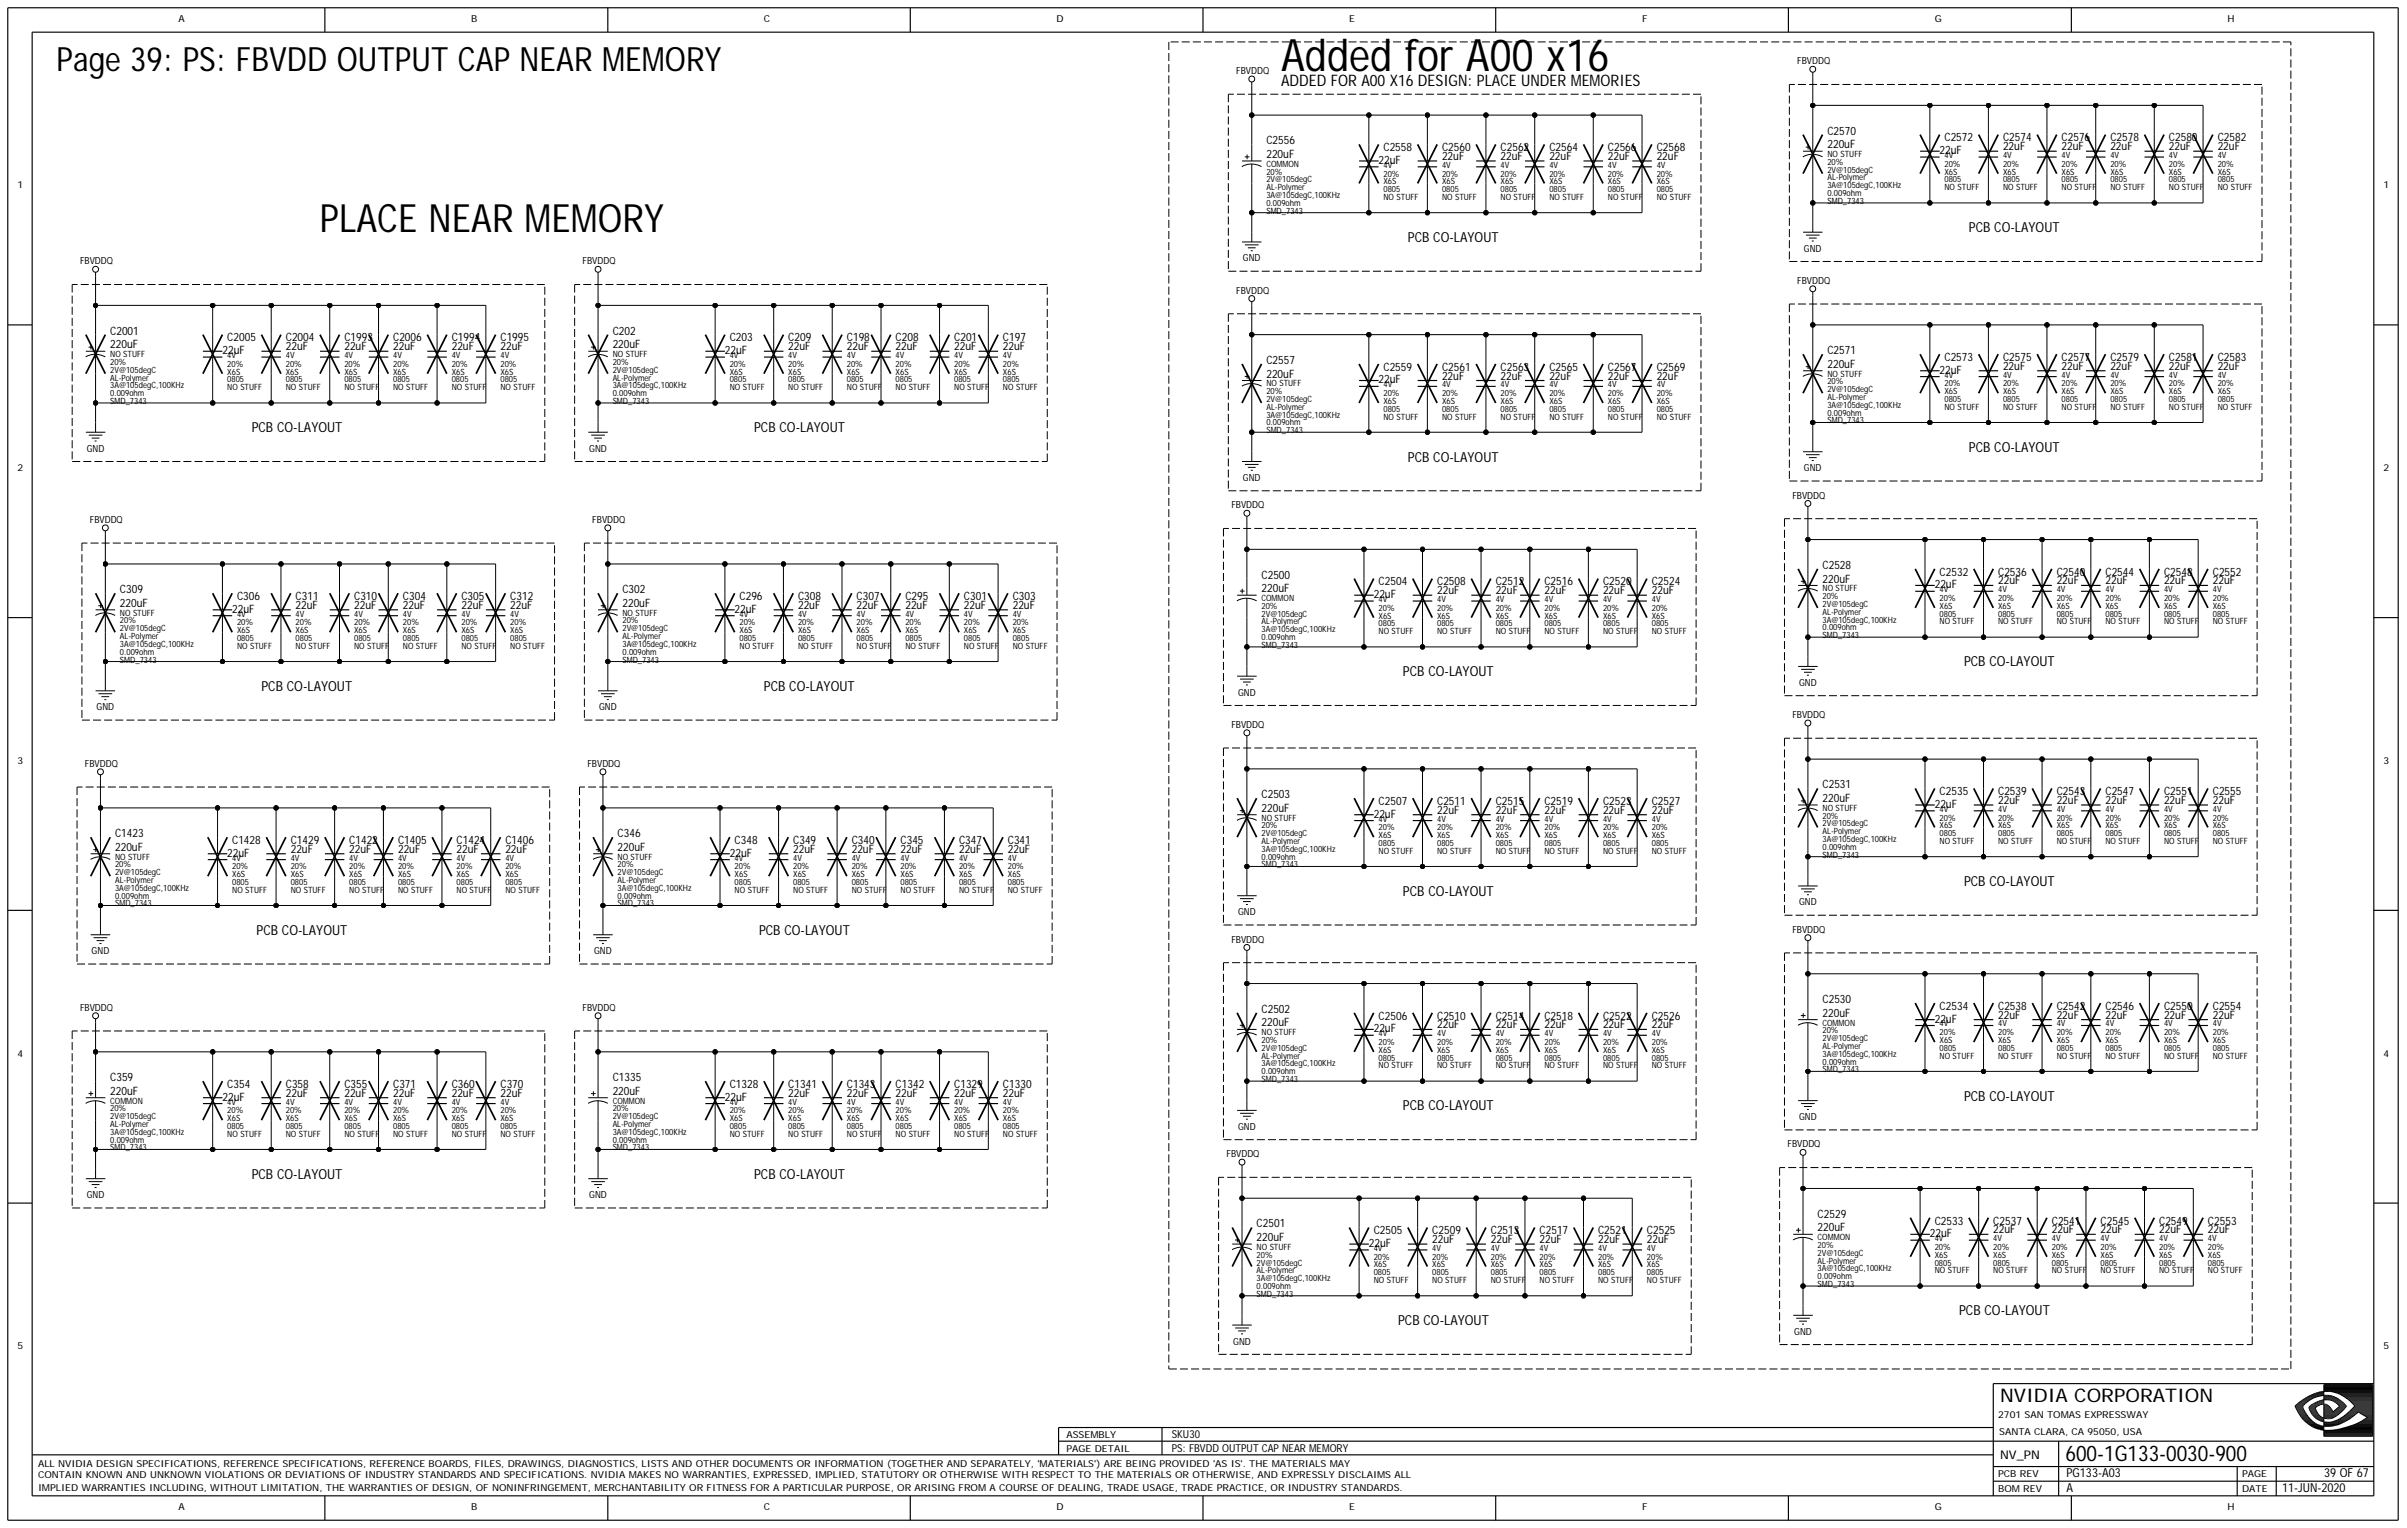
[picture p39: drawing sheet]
<svg xmlns="http://www.w3.org/2000/svg" width="422mm" height="268mm" viewBox="0 0 422 268" stroke-linecap="round" stroke-linejoin="round" font-family="sans-serif">
<defs><g id="words">
<text font-size="7.8" x="224.6" y="12.5">Added for A00 x16</text>
<text font-size="6.8" x="56.1" y="40.7">PLACE NEAR MEMORY</text>
<text font-size="5.9" x="9.9" y="12.5">Page 39: PS: FBVDD OUTPUT CAP NEAR MEMORY</text>
<text font-size="3.8" x="362.1" y="256.1">600-1G133-0030-900</text>
<text font-size="3.3" x="350.7" y="245.8">NVIDIA CORPORATION</text>
<text font-size="2.8" x="224.6" y="15">ADDED FOR A00 X16 DESIGN: PLACE UNDER MEMORIES</text>
<g font-size="2.4">
<text x="345.2" y="40.7">PCB CO-LAYOUT</text>
<text x="246.8" y="42.4">PCB CO-LAYOUT</text>
<text x="44.1" y="75.8">PCB CO-LAYOUT</text>
<text x="132.2" y="75.8">PCB CO-LAYOUT</text>
<text x="246.8" y="80.9">PCB CO-LAYOUT</text>
<text x="345.2" y="79.2">PCB CO-LAYOUT</text>
<text x="246" y="118.5">PCB CO-LAYOUT</text>
<text x="344.3" y="116.8">PCB CO-LAYOUT</text>
<text x="45.8" y="121.1">PCB CO-LAYOUT</text>
<text x="133.9" y="121.1">PCB CO-LAYOUT</text>
<text x="344.3" y="155.3">PCB CO-LAYOUT</text>
<text x="246" y="157">PCB CO-LAYOUT</text>
<text x="45" y="163.9">PCB CO-LAYOUT</text>
<text x="133.1" y="163.9">PCB CO-LAYOUT</text>
<text x="246" y="194.7">PCB CO-LAYOUT</text>
<text x="344.3" y="193">PCB CO-LAYOUT</text>
<text x="44.1" y="206.6">PCB CO-LAYOUT</text>
<text x="132.2" y="206.6">PCB CO-LAYOUT</text>
<text x="245.1" y="232.3">PCB CO-LAYOUT</text>
<text x="343.5" y="230.6">PCB CO-LAYOUT</text>
</g>
<g font-size="2.2">
<text x="362.3" y="261.5">A</text>
<text x="362.3" y="259">PG133-A03</text>
<text x="400.1" y="261.5">11-JUN-2020</text>
<text x="407.5" y="259">39 OF 67</text>
</g>
<text font-size="2.1" x="350.7" y="255.7">NV_PN</text>
<g font-size="2">
<text x="320.4" y="23.6">C2570</text>
<text x="222" y="27.7">220uF</text>
<text x="222" y="25.3">C2556</text>
<text x="241.7" y="28.7">22uF</text>
<text x="242.6" y="26.5">C2558</text>
<text x="252.8" y="28">22uF</text>
<text x="252.8" y="26.5">C2560</text>
<text x="263.1" y="28">22uF</text>
<text x="263.1" y="26.5">C2562</text>
<text x="271.6" y="28">22uF</text>
<text x="271.6" y="26.5">C2564</text>
<text x="281.9" y="28">22uF</text>
<text x="281.9" y="26.5">C2566</text>
<text x="290.5" y="28">22uF</text>
<text x="290.5" y="26.5">C2568</text>
<text x="320.4" y="26">220uF</text>
<text x="340.1" y="27">22uF</text>
<text x="340.9" y="24.8">C2572</text>
<text x="351.2" y="26.3">22uF</text>
<text x="351.2" y="24.8">C2574</text>
<text x="361.4" y="24.8">C2576</text>
<text x="361.4" y="26.3">22uF</text>
<text x="370" y="24.8">C2578</text>
<text x="370" y="26.3">22uF</text>
<text x="380.3" y="24.8">C2580</text>
<text x="380.3" y="26.3">22uF</text>
<text x="388.8" y="24.8">C2582</text>
<text x="388.8" y="26.3">22uF</text>
<text x="19.3" y="58.7">C2001</text>
<text x="39.9" y="59.9">C2005</text>
<text x="50.1" y="59.9">C2004</text>
<text x="60.4" y="59.9">C1993</text>
<text x="68.9" y="59.9">C2006</text>
<text x="79.2" y="59.9">C1994</text>
<text x="87.7" y="59.9">C1995</text>
<text x="107.4" y="58.7">C202</text>
<text x="127.9" y="59.9">C203</text>
<text x="138.2" y="59.9">C209</text>
<text x="148.5" y="59.9">C198</text>
<text x="157" y="59.9">C208</text>
<text x="167.3" y="59.9">C201</text>
<text x="175.8" y="59.9">C197</text>
<text x="19.3" y="61.1">220uF</text>
<text x="39" y="62.1">22uF</text>
<text x="50.1" y="61.4">22uF</text>
<text x="60.4" y="61.4">22uF</text>
<text x="68.9" y="61.4">22uF</text>
<text x="79.2" y="61.4">22uF</text>
<text x="87.7" y="61.4">22uF</text>
<text x="107.4" y="61.1">220uF</text>
<text x="127.1" y="62.1">22uF</text>
<text x="138.2" y="61.4">22uF</text>
<text x="148.5" y="61.4">22uF</text>
<text x="157" y="61.4">22uF</text>
<text x="167.3" y="61.4">22uF</text>
<text x="175.8" y="61.4">22uF</text>
<text x="222" y="63.8">C2557</text>
<text x="242.6" y="65">C2559</text>
<text x="252.8" y="65">C2561</text>
<text x="263.1" y="65">C2563</text>
<text x="271.6" y="65">C2565</text>
<text x="281.9" y="65">C2567</text>
<text x="290.5" y="65">C2569</text>
<text x="320.4" y="64.5">220uF</text>
<text x="320.4" y="62.1">C2571</text>
<text x="340.1" y="65.5">22uF</text>
<text x="340.9" y="63.3">C2573</text>
<text x="351.2" y="64.8">22uF</text>
<text x="351.2" y="63.3">C2575</text>
<text x="361.4" y="63.3">C2577</text>
<text x="361.4" y="64.8">22uF</text>
<text x="370" y="63.3">C2579</text>
<text x="370" y="64.8">22uF</text>
<text x="380.3" y="63.3">C2581</text>
<text x="380.3" y="64.8">22uF</text>
<text x="388.8" y="63.3">C2583</text>
<text x="388.8" y="64.8">22uF</text>
<text x="222" y="66.2">220uF</text>
<text x="241.7" y="67.2">22uF</text>
<text x="252.8" y="66.5">22uF</text>
<text x="263.1" y="66.5">22uF</text>
<text x="271.6" y="66.5">22uF</text>
<text x="281.9" y="66.5">22uF</text>
<text x="290.5" y="66.5">22uF</text>
<text x="221.2" y="101.4">C2500</text>
<text x="319.5" y="99.7">C2528</text>
<text x="340.1" y="100.9">C2532</text>
<text x="350.3" y="100.9">C2536</text>
<text x="360.6" y="100.9">C2540</text>
<text x="369.1" y="100.9">C2544</text>
<text x="379.4" y="100.9">C2548</text>
<text x="388" y="100.9">C2552</text>
<text x="21" y="106.4">220uF</text>
<text x="21" y="104">C309</text>
<text x="40.7" y="107.4">22uF</text>
<text x="41.6" y="105.2">C306</text>
<text x="51.8" y="106.7">22uF</text>
<text x="51.8" y="105.2">C311</text>
<text x="62.1" y="106.7">22uF</text>
<text x="62.1" y="105.2">C310</text>
<text x="70.6" y="106.7">22uF</text>
<text x="70.6" y="105.2">C304</text>
<text x="80.9" y="106.7">22uF</text>
<text x="80.9" y="105.2">C305</text>
<text x="89.5" y="106.7">22uF</text>
<text x="89.5" y="105.2">C312</text>
<text x="109.1" y="106.4">220uF</text>
<text x="109.1" y="104">C302</text>
<text x="128.8" y="107.4">22uF</text>
<text x="129.7" y="105.2">C296</text>
<text x="139.9" y="106.7">22uF</text>
<text x="139.9" y="105.2">C308</text>
<text x="150.2" y="106.7">22uF</text>
<text x="150.2" y="105.2">C307</text>
<text x="158.7" y="106.7">22uF</text>
<text x="158.7" y="105.2">C295</text>
<text x="169" y="106.7">22uF</text>
<text x="169" y="105.2">C301</text>
<text x="177.6" y="106.7">22uF</text>
<text x="177.6" y="105.2">C303</text>
<text x="221.2" y="103.8">220uF</text>
<text x="240.8" y="104.9">22uF</text>
<text x="241.7" y="102.6">C2504</text>
<text x="252" y="104.2">22uF</text>
<text x="252" y="102.6">C2508</text>
<text x="262.2" y="104.2">22uF</text>
<text x="262.2" y="102.6">C2512</text>
<text x="270.8" y="104.2">22uF</text>
<text x="270.8" y="102.6">C2516</text>
<text x="281" y="104.2">22uF</text>
<text x="281" y="102.6">C2520</text>
<text x="289.6" y="104.2">22uF</text>
<text x="289.6" y="102.6">C2524</text>
<text x="319.5" y="102.1">220uF</text>
<text x="339.2" y="103.1">22uF</text>
<text x="350.3" y="102.5">22uF</text>
<text x="360.6" y="102.5">22uF</text>
<text x="369.1" y="102.5">22uF</text>
<text x="379.4" y="102.5">22uF</text>
<text x="388" y="102.5">22uF</text>
<text x="221.2" y="142.3">220uF</text>
<text x="221.2" y="139.9">C2503</text>
<text x="240.8" y="143.3">22uF</text>
<text x="241.7" y="141.1">C2507</text>
<text x="252" y="142.7">22uF</text>
<text x="252" y="141.1">C2511</text>
<text x="262.2" y="142.7">22uF</text>
<text x="262.2" y="141.1">C2515</text>
<text x="270.8" y="142.7">22uF</text>
<text x="270.8" y="141.1">C2519</text>
<text x="281" y="142.7">22uF</text>
<text x="281" y="141.1">C2523</text>
<text x="289.6" y="142.7">22uF</text>
<text x="289.6" y="141.1">C2527</text>
<text x="319.5" y="140.6">220uF</text>
<text x="319.5" y="138.2">C2531</text>
<text x="339.2" y="141.6">22uF</text>
<text x="340.1" y="139.4">C2535</text>
<text x="350.3" y="140.9">22uF</text>
<text x="350.3" y="139.4">C2539</text>
<text x="360.6" y="140.9">22uF</text>
<text x="360.6" y="139.4">C2543</text>
<text x="369.1" y="140.9">22uF</text>
<text x="369.1" y="139.4">C2547</text>
<text x="379.4" y="140.9">22uF</text>
<text x="379.4" y="139.4">C2551</text>
<text x="388" y="140.9">22uF</text>
<text x="388" y="139.4">C2555</text>
<text x="20.2" y="149.2">220uF</text>
<text x="20.2" y="146.8">C1423</text>
<text x="40.7" y="148">C1428</text>
<text x="51" y="149.5">22uF</text>
<text x="51" y="148">C1429</text>
<text x="61.2" y="149.5">22uF</text>
<text x="61.2" y="148">C1422</text>
<text x="69.8" y="149.5">22uF</text>
<text x="69.8" y="148">C1405</text>
<text x="80.1" y="149.5">22uF</text>
<text x="80.1" y="148">C1424</text>
<text x="88.6" y="149.5">22uF</text>
<text x="88.6" y="148">C1406</text>
<text x="108.3" y="149.2">220uF</text>
<text x="108.3" y="146.8">C346</text>
<text x="128.8" y="148">C348</text>
<text x="139.1" y="149.5">22uF</text>
<text x="139.1" y="148">C349</text>
<text x="149.3" y="149.5">22uF</text>
<text x="149.3" y="148">C340</text>
<text x="157.9" y="149.5">22uF</text>
<text x="157.9" y="148">C345</text>
<text x="168.1" y="149.5">22uF</text>
<text x="168.1" y="148">C347</text>
<text x="176.7" y="149.5">22uF</text>
<text x="176.7" y="148">C341</text>
<text x="39.9" y="150.2">22uF</text>
<text x="127.9" y="150.2">22uF</text>
<text x="221.2" y="180">220uF</text>
<text x="221.2" y="177.6">C2502</text>
<text x="241.7" y="178.8">C2506</text>
<text x="252" y="178.8">C2510</text>
<text x="262.2" y="178.8">C2514</text>
<text x="270.8" y="178.8">C2518</text>
<text x="281" y="178.8">C2522</text>
<text x="289.6" y="178.8">C2526</text>
<text x="319.5" y="178.2">220uF</text>
<text x="319.5" y="175.8">C2530</text>
<text x="339.2" y="179.3">22uF</text>
<text x="340.1" y="177">C2534</text>
<text x="350.3" y="178.6">22uF</text>
<text x="350.3" y="177">C2538</text>
<text x="360.6" y="178.6">22uF</text>
<text x="360.6" y="177">C2542</text>
<text x="369.1" y="178.6">22uF</text>
<text x="369.1" y="177">C2546</text>
<text x="379.4" y="178.6">22uF</text>
<text x="379.4" y="177">C2550</text>
<text x="388" y="177">C2554</text>
<text x="388" y="178.6">22uF</text>
<text x="240.8" y="181">22uF</text>
<text x="252" y="180.3">22uF</text>
<text x="262.2" y="180.3">22uF</text>
<text x="270.8" y="180.3">22uF</text>
<text x="281" y="180.3">22uF</text>
<text x="289.6" y="180.3">22uF</text>
<text x="19.3" y="191.9">220uF</text>
<text x="19.3" y="189.5">C359</text>
<text x="39.9" y="190.7">C354</text>
<text x="50.1" y="190.7">C358</text>
<text x="60.4" y="190.7">C355</text>
<text x="68.9" y="190.7">C371</text>
<text x="79.2" y="190.7">C360</text>
<text x="87.7" y="190.7">C370</text>
<text x="107.4" y="191.9">220uF</text>
<text x="107.4" y="189.5">C1335</text>
<text x="127.9" y="190.7">C1328</text>
<text x="138.2" y="190.7">C1341</text>
<text x="148.5" y="190.7">C1343</text>
<text x="157" y="190.7">C1342</text>
<text x="167.3" y="190.7">C1329</text>
<text x="175.8" y="190.7">C1330</text>
<text x="39" y="193">22uF</text>
<text x="50.1" y="192.3">22uF</text>
<text x="60.4" y="192.3">22uF</text>
<text x="68.9" y="192.3">22uF</text>
<text x="79.2" y="192.3">22uF</text>
<text x="87.7" y="192.3">22uF</text>
<text x="127.1" y="193">22uF</text>
<text x="138.2" y="192.3">22uF</text>
<text x="148.5" y="192.3">22uF</text>
<text x="157" y="192.3">22uF</text>
<text x="167.3" y="192.3">22uF</text>
<text x="175.8" y="192.3">22uF</text>
<text x="220.3" y="215.2">C2501</text>
<text x="318.7" y="215.9">220uF</text>
<text x="318.7" y="213.5">C2529</text>
<text x="339.2" y="214.7">C2533</text>
<text x="349.5" y="214.7">C2537</text>
<text x="359.7" y="214.7">C2541</text>
<text x="368.3" y="214.7">C2545</text>
<text x="378.6" y="214.7">C2549</text>
<text x="387.1" y="214.7">C2553</text>
<text x="220.3" y="217.6">220uF</text>
<text x="240" y="218.6">22uF</text>
<text x="240.8" y="216.4">C2505</text>
<text x="251.1" y="217.9">22uF</text>
<text x="251.1" y="216.4">C2509</text>
<text x="261.4" y="217.9">22uF</text>
<text x="261.4" y="216.4">C2513</text>
<text x="269.9" y="217.9">22uF</text>
<text x="269.9" y="216.4">C2517</text>
<text x="280.2" y="217.9">22uF</text>
<text x="280.2" y="216.4">C2521</text>
<text x="288.7" y="217.9">22uF</text>
<text x="288.7" y="216.4">C2525</text>
<text x="338.4" y="216.9">22uF</text>
<text x="349.5" y="216.2">22uF</text>
<text x="359.7" y="216.2">22uF</text>
<text x="368.3" y="216.2">22uF</text>
<text x="378.6" y="216.2">22uF</text>
<text x="387.1" y="216.2">22uF</text>
</g>
<g font-size="1.9">
<text x="205.4" y="252.1">SKU30</text>
<text x="205.4" y="254.5">PS: FBVDD OUTPUT CAP NEAR MEMORY</text>
</g>
<g font-size="1.7">
<text x="31.3" y="3.9">A</text>
<text x="82.6" y="3.9">B</text>
<text x="133.9" y="3.9">C</text>
<text x="185.3" y="3.9">D</text>
<text x="236.6" y="3.9">E</text>
<text x="287.9" y="3.9">F</text>
<text x="339.2" y="3.9">G</text>
<text x="390.5" y="3.9">H</text>
<text x="315.1" y="11.3">FBVDDQ</text>
<text x="216.7" y="13">FBVDDQ</text>
<text x="3.1" y="33">1</text>
<text x="417.9" y="33">1</text>
<text x="14" y="46.4">FBVDDQ</text>
<text x="102.1" y="46.4">FBVDDQ</text>
<text x="217.9" y="45.8">GND</text>
<text x="316.3" y="44.1">GND</text>
<text x="216.7" y="51.5">FBVDDQ</text>
<text x="315.1" y="49.8">FBVDDQ</text>
<text x="3.1" y="82.6">2</text>
<text x="15.2" y="79.2">GND</text>
<text x="103.3" y="79.2">GND</text>
<text x="316.3" y="82.6">GND</text>
<text x="417.9" y="82.6">2</text>
<text x="215.9" y="89.1">FBVDDQ</text>
<text x="217.9" y="84.3">GND</text>
<text x="314.2" y="87.4">FBVDDQ</text>
<text x="15.7" y="91.7">FBVDDQ</text>
<text x="103.8" y="91.7">FBVDDQ</text>
<text x="16.9" y="124.5">GND</text>
<text x="105" y="124.5">GND</text>
<text x="217.1" y="122">GND</text>
<text x="314.2" y="125.9">FBVDDQ</text>
<text x="315.4" y="120.3">GND</text>
<text x="215.9" y="127.6">FBVDDQ</text>
<text x="3.1" y="133.9">3</text>
<text x="14.9" y="134.4">FBVDDQ</text>
<text x="103" y="134.4">FBVDDQ</text>
<text x="417.9" y="133.9">3</text>
<text x="217.1" y="160.4">GND</text>
<text x="315.4" y="158.7">GND</text>
<text x="16.1" y="167.3">GND</text>
<text x="104.2" y="167.3">GND</text>
<text x="215.9" y="165.2">FBVDDQ</text>
<text x="314.2" y="163.5">FBVDDQ</text>
<text x="14" y="177.2">FBVDDQ</text>
<text x="102.1" y="177.2">FBVDDQ</text>
<text x="3.1" y="185.3">4</text>
<text x="417.9" y="185.3">4</text>
<text x="315.4" y="196.4">GND</text>
<text x="215" y="202.9">FBVDDQ</text>
<text x="217.1" y="198.1">GND</text>
<text x="313.4" y="201.2">FBVDDQ</text>
<text x="15.2" y="210.1">GND</text>
<text x="103.3" y="210.1">GND</text>
<text x="3.1" y="236.6">5</text>
<text x="216.2" y="235.7">GND</text>
<text x="314.6" y="234">GND</text>
<text x="417.9" y="236.6">5</text>
<text x="350.3" y="248.5">2701 SAN TOMAS EXPRESSWAY</text>
<text x="350.5" y="251.6">SANTA CLARA, CA 95050, USA</text>
<text x="6.7" y="257.1">ALL NVIDIA DESIGN SPECIFICATIONS, REFERENCE SPECIFICATIONS, REFERENCE BOARDS, FILES, DRAWINGS, DIAGNOSTICS, LISTS AND OTHER DOCUMENTS OR INFORMATION (TOGETHER AND SEPARATELY, 'MATERIALS') ARE BEING PROVIDED 'AS IS'. THE MATERIALS MAY</text>
<text x="187" y="254.5">PAGE DETAIL</text>
<text x="187" y="252.1">ASSEMBLY</text>
<text x="6.7" y="259.2">CONTAIN KNOWN AND UNKNOWN VIOLATIONS OR DEVIATIONS OF INDUSTRY STANDARDS AND SPECIFICATIONS. NVIDIA MAKES NO WARRANTIES, EXPRESSED, IMPLIED, STATUTORY OR OTHERWISE WITH RESPECT TO THE MATERIALS OR OTHERWISE, AND EXPRESSLY DISCLAIMS ALL</text>
<text x="6.7" y="261.4">IMPLIED WARRANTIES INCLUDING, WITHOUT LIMITATION, THE WARRANTIES OF DESIGN, OF NONINFRINGEMENT, MERCHANTABILITY OR FITNESS FOR A PARTICULAR PURPOSE, OR ARISING FROM A COURSE OF DEALING, TRADE USAGE, TRADE PRACTICE, OR INDUSTRY STANDARDS.</text>
<text x="350.3" y="261.5">BOM REV</text>
<text x="350.3" y="259">PCB REV</text>
<text x="393.1" y="259">PAGE</text>
<text x="393.1" y="261.5">DATE</text>
<text x="31.3" y="264.8">A</text>
<text x="82.6" y="264.8">B</text>
<text x="133.9" y="264.8">C</text>
<text x="185.3" y="264.8">D</text>
<text x="236.6" y="264.8">E</text>
<text x="287.9" y="264.8">F</text>
<text x="339.2" y="264.8">G</text>
<text x="390.5" y="264.8">H</text>
</g>
<g font-size="1.5">
<text x="222" y="29.2">COMMON</text>
<text x="242.6" y="29.4">4V</text>
<text x="252.8" y="29.4">4V</text>
<text x="263.1" y="29.4">4V</text>
<text x="271.6" y="29.4">4V</text>
<text x="281.9" y="29.4">4V</text>
<text x="290.5" y="29.4">4V</text>
<text x="320.4" y="28.9">20%</text>
<text x="320.4" y="27.5">NO STUFF</text>
<text x="340.9" y="29.2">20%</text>
<text x="340.9" y="27.7">4V</text>
<text x="351.2" y="29.2">20%</text>
<text x="351.2" y="27.7">4V</text>
<text x="361.4" y="29.2">20%</text>
<text x="361.4" y="27.7">4V</text>
<text x="370" y="29.2">20%</text>
<text x="370" y="27.7">4V</text>
<text x="380.3" y="27.7">4V</text>
<text x="380.3" y="29.2">20%</text>
<text x="388.8" y="29.2">20%</text>
<text x="388.8" y="27.7">4V</text>
<text x="222" y="34.7">3A@105degC,100KHz</text>
<text x="222" y="32">2V@105degC</text>
<text x="222" y="30.6">20%</text>
<text x="222" y="33.4">AL-Polymer</text>
<text x="242.6" y="33.7">0805</text>
<text x="242.6" y="31">20%</text>
<text x="242.6" y="32.3">X6S</text>
<text x="242.6" y="35.1">NO STUFF</text>
<text x="252.8" y="33.7">0805</text>
<text x="252.8" y="31">20%</text>
<text x="252.8" y="32.3">X6S</text>
<text x="252.8" y="35.1">NO STUFF</text>
<text x="263.1" y="33.7">0805</text>
<text x="263.1" y="31">20%</text>
<text x="263.1" y="32.3">X6S</text>
<text x="263.1" y="35.1">NO STUFF</text>
<text x="271.6" y="32.3">X6S</text>
<text x="271.6" y="33.7">0805</text>
<text x="271.6" y="31">20%</text>
<text x="271.6" y="35.1">NO STUFF</text>
<text x="281.9" y="32.3">X6S</text>
<text x="281.9" y="31">20%</text>
<text x="281.9" y="33.7">0805</text>
<text x="281.9" y="35.1">NO STUFF</text>
<text x="290.5" y="31">20%</text>
<text x="290.5" y="32.3">X6S</text>
<text x="290.5" y="33.7">0805</text>
<text x="290.5" y="35.1">NO STUFF</text>
<text x="320.4" y="34.4">0.009ohm</text>
<text x="320.4" y="30.3">2V@105degC</text>
<text x="320.4" y="35.7">SMD_7343</text>
<text x="320.4" y="31.6">AL-Polymer</text>
<text x="320.4" y="33">3A@105degC,100KHz</text>
<text x="340.9" y="32">0805</text>
<text x="340.9" y="30.6">X6S</text>
<text x="340.9" y="33.4">NO STUFF</text>
<text x="351.2" y="32">0805</text>
<text x="351.2" y="30.6">X6S</text>
<text x="351.2" y="33.4">NO STUFF</text>
<text x="361.4" y="32">0805</text>
<text x="361.4" y="30.6">X6S</text>
<text x="361.4" y="33.4">NO STUFF</text>
<text x="370" y="30.6">X6S</text>
<text x="370" y="32">0805</text>
<text x="370" y="33.4">NO STUFF</text>
<text x="380.3" y="30.6">X6S</text>
<text x="380.3" y="32">0805</text>
<text x="380.3" y="33.4">NO STUFF</text>
<text x="388.8" y="30.6">X6S</text>
<text x="388.8" y="32">0805</text>
<text x="388.8" y="33.4">NO STUFF</text>
<text x="222" y="36.1">0.009ohm</text>
<text x="222" y="37.5">SMD_7343</text>
<text x="19.3" y="62.6">NO STUFF</text>
<text x="19.3" y="64">20%</text>
<text x="19.3" y="65.3">2V@105degC</text>
<text x="39.9" y="65.7">X6S</text>
<text x="39.9" y="62.8">4V</text>
<text x="39.9" y="64.3">20%</text>
<text x="50.1" y="65.7">X6S</text>
<text x="50.1" y="62.8">4V</text>
<text x="50.1" y="64.3">20%</text>
<text x="60.4" y="62.8">4V</text>
<text x="60.4" y="65.7">X6S</text>
<text x="60.4" y="64.3">20%</text>
<text x="68.9" y="62.8">4V</text>
<text x="68.9" y="64.3">20%</text>
<text x="68.9" y="65.7">X6S</text>
<text x="79.2" y="64.3">20%</text>
<text x="79.2" y="62.8">4V</text>
<text x="79.2" y="65.7">X6S</text>
<text x="87.7" y="62.8">4V</text>
<text x="87.7" y="65.7">X6S</text>
<text x="87.7" y="64.3">20%</text>
<text x="107.4" y="62.6">NO STUFF</text>
<text x="107.4" y="65.3">2V@105degC</text>
<text x="107.4" y="64">20%</text>
<text x="127.9" y="64.3">20%</text>
<text x="127.9" y="62.8">4V</text>
<text x="127.9" y="65.7">X6S</text>
<text x="138.2" y="64.3">20%</text>
<text x="138.2" y="62.8">4V</text>
<text x="138.2" y="65.7">X6S</text>
<text x="148.5" y="64.3">20%</text>
<text x="148.5" y="65.7">X6S</text>
<text x="148.5" y="62.8">4V</text>
<text x="157" y="65.7">X6S</text>
<text x="157" y="64.3">20%</text>
<text x="157" y="62.8">4V</text>
<text x="167.3" y="65.7">X6S</text>
<text x="167.3" y="62.8">4V</text>
<text x="167.3" y="64.3">20%</text>
<text x="175.8" y="64.3">20%</text>
<text x="175.8" y="65.7">X6S</text>
<text x="175.8" y="62.8">4V</text>
<text x="19.3" y="66.7">AL-Polymer</text>
<text x="19.3" y="70.8">SMD_7343</text>
<text x="19.3" y="69.4">0.009ohm</text>
<text x="19.3" y="68.1">3A@105degC,100KHz</text>
<text x="39.9" y="68.4">NO STUFF</text>
<text x="39.9" y="67.1">0805</text>
<text x="50.1" y="68.4">NO STUFF</text>
<text x="50.1" y="67.1">0805</text>
<text x="60.4" y="68.4">NO STUFF</text>
<text x="60.4" y="67.1">0805</text>
<text x="68.9" y="68.4">NO STUFF</text>
<text x="68.9" y="67.1">0805</text>
<text x="79.2" y="68.4">NO STUFF</text>
<text x="79.2" y="67.1">0805</text>
<text x="87.7" y="68.4">NO STUFF</text>
<text x="87.7" y="67.1">0805</text>
<text x="107.4" y="68.1">3A@105degC,100KHz</text>
<text x="107.4" y="69.4">0.009ohm</text>
<text x="107.4" y="70.8">SMD_7343</text>
<text x="107.4" y="66.7">AL-Polymer</text>
<text x="127.9" y="68.4">NO STUFF</text>
<text x="127.9" y="67.1">0805</text>
<text x="138.2" y="68.4">NO STUFF</text>
<text x="138.2" y="67.1">0805</text>
<text x="148.5" y="68.4">NO STUFF</text>
<text x="148.5" y="67.1">0805</text>
<text x="157" y="68.4">NO STUFF</text>
<text x="157" y="67.1">0805</text>
<text x="167.3" y="68.4">NO STUFF</text>
<text x="167.3" y="67.1">0805</text>
<text x="175.8" y="68.4">NO STUFF</text>
<text x="175.8" y="67.1">0805</text>
<text x="222" y="67.7">NO STUFF</text>
<text x="222" y="70.5">2V@105degC</text>
<text x="222" y="71.8">AL-Polymer</text>
<text x="222" y="69.1">20%</text>
<text x="242.6" y="70.8">X6S</text>
<text x="242.6" y="67.9">4V</text>
<text x="242.6" y="69.4">20%</text>
<text x="252.8" y="70.8">X6S</text>
<text x="252.8" y="67.9">4V</text>
<text x="252.8" y="69.4">20%</text>
<text x="263.1" y="67.9">4V</text>
<text x="263.1" y="70.8">X6S</text>
<text x="263.1" y="69.4">20%</text>
<text x="271.6" y="67.9">4V</text>
<text x="271.6" y="69.4">20%</text>
<text x="271.6" y="70.8">X6S</text>
<text x="281.9" y="69.4">20%</text>
<text x="281.9" y="67.9">4V</text>
<text x="281.9" y="70.8">X6S</text>
<text x="290.5" y="67.9">4V</text>
<text x="290.5" y="70.8">X6S</text>
<text x="290.5" y="69.4">20%</text>
<text x="320.4" y="71.5">3A@105degC,100KHz</text>
<text x="320.4" y="68.8">2V@105degC</text>
<text x="320.4" y="70.1">AL-Polymer</text>
<text x="320.4" y="67.4">20%</text>
<text x="320.4" y="66">NO STUFF</text>
<text x="340.9" y="69.1">X6S</text>
<text x="340.9" y="66.2">4V</text>
<text x="340.9" y="67.7">20%</text>
<text x="340.9" y="70.5">0805</text>
<text x="340.9" y="71.8">NO STUFF</text>
<text x="351.2" y="69.1">X6S</text>
<text x="351.2" y="66.2">4V</text>
<text x="351.2" y="67.7">20%</text>
<text x="351.2" y="70.5">0805</text>
<text x="351.2" y="71.8">NO STUFF</text>
<text x="361.4" y="66.2">4V</text>
<text x="361.4" y="69.1">X6S</text>
<text x="361.4" y="70.5">0805</text>
<text x="361.4" y="67.7">20%</text>
<text x="361.4" y="71.8">NO STUFF</text>
<text x="370" y="66.2">4V</text>
<text x="370" y="67.7">20%</text>
<text x="370" y="70.5">0805</text>
<text x="370" y="69.1">X6S</text>
<text x="370" y="71.8">NO STUFF</text>
<text x="380.3" y="70.5">0805</text>
<text x="380.3" y="67.7">20%</text>
<text x="380.3" y="66.2">4V</text>
<text x="380.3" y="69.1">X6S</text>
<text x="380.3" y="71.8">NO STUFF</text>
<text x="388.8" y="70.5">0805</text>
<text x="388.8" y="66.2">4V</text>
<text x="388.8" y="69.1">X6S</text>
<text x="388.8" y="67.7">20%</text>
<text x="388.8" y="71.8">NO STUFF</text>
<text x="222" y="73.2">3A@105degC,100KHz</text>
<text x="222" y="74.6">0.009ohm</text>
<text x="222" y="75.9">SMD_7343</text>
<text x="242.6" y="73.6">NO STUFF</text>
<text x="242.6" y="72.2">0805</text>
<text x="252.8" y="72.2">0805</text>
<text x="252.8" y="73.6">NO STUFF</text>
<text x="263.1" y="73.6">NO STUFF</text>
<text x="263.1" y="72.2">0805</text>
<text x="271.6" y="72.2">0805</text>
<text x="271.6" y="73.6">NO STUFF</text>
<text x="281.9" y="72.2">0805</text>
<text x="281.9" y="73.6">NO STUFF</text>
<text x="290.5" y="72.2">0805</text>
<text x="290.5" y="73.6">NO STUFF</text>
<text x="320.4" y="72.9">0.009ohm</text>
<text x="320.4" y="74.2">SMD_7343</text>
<text x="21" y="107.9">NO STUFF</text>
<text x="109.1" y="107.9">NO STUFF</text>
<text x="221.2" y="105.4">COMMON</text>
<text x="221.2" y="106.7">20%</text>
<text x="241.7" y="105.5">4V</text>
<text x="241.7" y="107.1">20%</text>
<text x="252" y="105.5">4V</text>
<text x="252" y="107.1">20%</text>
<text x="262.2" y="105.5">4V</text>
<text x="262.2" y="107.1">20%</text>
<text x="270.8" y="105.5">4V</text>
<text x="270.8" y="107.1">20%</text>
<text x="281" y="107.1">20%</text>
<text x="281" y="105.5">4V</text>
<text x="289.6" y="105.5">4V</text>
<text x="289.6" y="107.1">20%</text>
<text x="319.5" y="107.8">AL-Polymer</text>
<text x="319.5" y="105">20%</text>
<text x="319.5" y="106.4">2V@105degC</text>
<text x="319.5" y="103.7">NO STUFF</text>
<text x="340.1" y="106.7">X6S</text>
<text x="340.1" y="103.8">4V</text>
<text x="340.1" y="105.4">20%</text>
<text x="350.3" y="106.7">X6S</text>
<text x="350.3" y="103.8">4V</text>
<text x="350.3" y="105.4">20%</text>
<text x="360.6" y="103.8">4V</text>
<text x="360.6" y="106.7">X6S</text>
<text x="360.6" y="105.4">20%</text>
<text x="369.1" y="103.8">4V</text>
<text x="369.1" y="105.4">20%</text>
<text x="369.1" y="106.7">X6S</text>
<text x="379.4" y="105.4">20%</text>
<text x="379.4" y="103.8">4V</text>
<text x="379.4" y="106.7">X6S</text>
<text x="388" y="103.8">4V</text>
<text x="388" y="106.7">X6S</text>
<text x="388" y="105.4">20%</text>
<text x="21" y="109.3">20%</text>
<text x="21" y="112">AL-Polymer</text>
<text x="21" y="110.7">2V@105degC</text>
<text x="21" y="113.4">3A@105degC,100KHz</text>
<text x="41.6" y="113.8">NO STUFF</text>
<text x="41.6" y="112.4">0805</text>
<text x="41.6" y="109.6">20%</text>
<text x="41.6" y="108.1">4V</text>
<text x="41.6" y="111">X6S</text>
<text x="51.8" y="113.8">NO STUFF</text>
<text x="51.8" y="112.4">0805</text>
<text x="51.8" y="109.6">20%</text>
<text x="51.8" y="108.1">4V</text>
<text x="51.8" y="111">X6S</text>
<text x="62.1" y="113.8">NO STUFF</text>
<text x="62.1" y="112.4">0805</text>
<text x="62.1" y="109.6">20%</text>
<text x="62.1" y="111">X6S</text>
<text x="62.1" y="108.1">4V</text>
<text x="70.6" y="113.8">NO STUFF</text>
<text x="70.6" y="111">X6S</text>
<text x="70.6" y="112.4">0805</text>
<text x="70.6" y="109.6">20%</text>
<text x="70.6" y="108.1">4V</text>
<text x="80.9" y="113.8">NO STUFF</text>
<text x="80.9" y="111">X6S</text>
<text x="80.9" y="108.1">4V</text>
<text x="80.9" y="109.6">20%</text>
<text x="80.9" y="112.4">0805</text>
<text x="89.5" y="113.8">NO STUFF</text>
<text x="89.5" y="109.6">20%</text>
<text x="89.5" y="111">X6S</text>
<text x="89.5" y="108.1">4V</text>
<text x="89.5" y="112.4">0805</text>
<text x="109.1" y="113.4">3A@105degC,100KHz</text>
<text x="109.1" y="110.7">2V@105degC</text>
<text x="109.1" y="112">AL-Polymer</text>
<text x="109.1" y="109.3">20%</text>
<text x="129.7" y="113.8">NO STUFF</text>
<text x="129.7" y="111">X6S</text>
<text x="129.7" y="108.1">4V</text>
<text x="129.7" y="109.6">20%</text>
<text x="129.7" y="112.4">0805</text>
<text x="139.9" y="113.8">NO STUFF</text>
<text x="139.9" y="111">X6S</text>
<text x="139.9" y="108.1">4V</text>
<text x="139.9" y="109.6">20%</text>
<text x="139.9" y="112.4">0805</text>
<text x="150.2" y="108.1">4V</text>
<text x="150.2" y="111">X6S</text>
<text x="150.2" y="109.6">20%</text>
<text x="150.2" y="112.4">0805</text>
<text x="150.2" y="113.8">NO STUFF</text>
<text x="158.7" y="108.1">4V</text>
<text x="158.7" y="109.6">20%</text>
<text x="158.7" y="112.4">0805</text>
<text x="158.7" y="111">X6S</text>
<text x="158.7" y="113.8">NO STUFF</text>
<text x="169" y="112.4">0805</text>
<text x="169" y="109.6">20%</text>
<text x="169" y="108.1">4V</text>
<text x="169" y="111">X6S</text>
<text x="169" y="113.8">NO STUFF</text>
<text x="177.6" y="112.4">0805</text>
<text x="177.6" y="108.1">4V</text>
<text x="177.6" y="111">X6S</text>
<text x="177.6" y="109.6">20%</text>
<text x="177.6" y="113.8">NO STUFF</text>
<text x="221.2" y="109.5">AL-Polymer</text>
<text x="221.2" y="113.6">SMD_7343</text>
<text x="221.2" y="108.1">2V@105degC</text>
<text x="221.2" y="112.2">0.009ohm</text>
<text x="221.2" y="110.8">3A@105degC,100KHz</text>
<text x="241.7" y="108.4">X6S</text>
<text x="241.7" y="109.8">0805</text>
<text x="241.7" y="111.2">NO STUFF</text>
<text x="252" y="108.4">X6S</text>
<text x="252" y="109.8">0805</text>
<text x="252" y="111.2">NO STUFF</text>
<text x="262.2" y="108.4">X6S</text>
<text x="262.2" y="109.8">0805</text>
<text x="262.2" y="111.2">NO STUFF</text>
<text x="270.8" y="111.2">NO STUFF</text>
<text x="270.8" y="109.8">0805</text>
<text x="270.8" y="108.4">X6S</text>
<text x="281" y="109.8">0805</text>
<text x="281" y="108.4">X6S</text>
<text x="281" y="111.2">NO STUFF</text>
<text x="289.6" y="109.8">0805</text>
<text x="289.6" y="108.4">X6S</text>
<text x="289.6" y="111.2">NO STUFF</text>
<text x="319.5" y="109.1">3A@105degC,100KHz</text>
<text x="319.5" y="111.9">SMD_7343</text>
<text x="319.5" y="110.5">0.009ohm</text>
<text x="340.1" y="108.1">0805</text>
<text x="340.1" y="109.5">NO STUFF</text>
<text x="350.3" y="108.1">0805</text>
<text x="350.3" y="109.5">NO STUFF</text>
<text x="360.6" y="108.1">0805</text>
<text x="360.6" y="109.5">NO STUFF</text>
<text x="369.1" y="108.1">0805</text>
<text x="369.1" y="109.5">NO STUFF</text>
<text x="379.4" y="108.1">0805</text>
<text x="379.4" y="109.5">NO STUFF</text>
<text x="388" y="108.1">0805</text>
<text x="388" y="109.5">NO STUFF</text>
<text x="21" y="116.1">SMD_7343</text>
<text x="21" y="114.8">0.009ohm</text>
<text x="109.1" y="114.8">0.009ohm</text>
<text x="109.1" y="116.1">SMD_7343</text>
<text x="221.2" y="143.9">NO STUFF</text>
<text x="319.5" y="143.5">20%</text>
<text x="319.5" y="142.1">NO STUFF</text>
<text x="340.1" y="143.9">20%</text>
<text x="340.1" y="142.3">4V</text>
<text x="350.3" y="143.9">20%</text>
<text x="350.3" y="142.3">4V</text>
<text x="360.6" y="143.9">20%</text>
<text x="360.6" y="142.3">4V</text>
<text x="369.1" y="143.9">20%</text>
<text x="369.1" y="142.3">4V</text>
<text x="379.4" y="142.3">4V</text>
<text x="379.4" y="143.9">20%</text>
<text x="388" y="143.9">20%</text>
<text x="388" y="142.3">4V</text>
<text x="221.2" y="145.2">20%</text>
<text x="221.2" y="148">AL-Polymer</text>
<text x="221.2" y="146.6">2V@105degC</text>
<text x="221.2" y="149.3">3A@105degC,100KHz</text>
<text x="241.7" y="148.3">0805</text>
<text x="241.7" y="145.6">20%</text>
<text x="241.7" y="144">4V</text>
<text x="241.7" y="146.9">X6S</text>
<text x="241.7" y="149.7">NO STUFF</text>
<text x="252" y="148.3">0805</text>
<text x="252" y="145.6">20%</text>
<text x="252" y="144">4V</text>
<text x="252" y="146.9">X6S</text>
<text x="252" y="149.7">NO STUFF</text>
<text x="262.2" y="148.3">0805</text>
<text x="262.2" y="145.6">20%</text>
<text x="262.2" y="146.9">X6S</text>
<text x="262.2" y="144">4V</text>
<text x="262.2" y="149.7">NO STUFF</text>
<text x="270.8" y="146.9">X6S</text>
<text x="270.8" y="148.3">0805</text>
<text x="270.8" y="145.6">20%</text>
<text x="270.8" y="144">4V</text>
<text x="270.8" y="149.7">NO STUFF</text>
<text x="281" y="146.9">X6S</text>
<text x="281" y="144">4V</text>
<text x="281" y="145.6">20%</text>
<text x="281" y="148.3">0805</text>
<text x="281" y="149.7">NO STUFF</text>
<text x="289.6" y="145.6">20%</text>
<text x="289.6" y="146.9">X6S</text>
<text x="289.6" y="144">4V</text>
<text x="289.6" y="148.3">0805</text>
<text x="289.6" y="149.7">NO STUFF</text>
<text x="319.5" y="146.3">AL-Polymer</text>
<text x="319.5" y="144.9">2V@105degC</text>
<text x="319.5" y="149">0.009ohm</text>
<text x="319.5" y="147.6">3A@105degC,100KHz</text>
<text x="340.1" y="146.6">0805</text>
<text x="340.1" y="145.2">X6S</text>
<text x="340.1" y="148">NO STUFF</text>
<text x="350.3" y="146.6">0805</text>
<text x="350.3" y="145.2">X6S</text>
<text x="350.3" y="148">NO STUFF</text>
<text x="360.6" y="146.6">0805</text>
<text x="360.6" y="145.2">X6S</text>
<text x="360.6" y="148">NO STUFF</text>
<text x="369.1" y="145.2">X6S</text>
<text x="369.1" y="146.6">0805</text>
<text x="369.1" y="148">NO STUFF</text>
<text x="379.4" y="145.2">X6S</text>
<text x="379.4" y="146.6">0805</text>
<text x="379.4" y="148">NO STUFF</text>
<text x="388" y="145.2">X6S</text>
<text x="388" y="146.6">0805</text>
<text x="388" y="148">NO STUFF</text>
<text x="20.2" y="150.7">NO STUFF</text>
<text x="20.2" y="152.1">20%</text>
<text x="20.2" y="154.8">AL-Polymer</text>
<text x="20.2" y="153.4">2V@105degC</text>
<text x="40.7" y="155.1">0805</text>
<text x="40.7" y="152.4">20%</text>
<text x="40.7" y="150.9">4V</text>
<text x="40.7" y="153.8">X6S</text>
<text x="51" y="155.1">0805</text>
<text x="51" y="150.9">4V</text>
<text x="51" y="153.8">X6S</text>
<text x="51" y="152.4">20%</text>
<text x="61.2" y="155.1">0805</text>
<text x="61.2" y="152.4">20%</text>
<text x="61.2" y="153.8">X6S</text>
<text x="61.2" y="150.9">4V</text>
<text x="69.8" y="153.8">X6S</text>
<text x="69.8" y="155.1">0805</text>
<text x="69.8" y="152.4">20%</text>
<text x="69.8" y="150.9">4V</text>
<text x="80.1" y="153.8">X6S</text>
<text x="80.1" y="150.9">4V</text>
<text x="80.1" y="152.4">20%</text>
<text x="80.1" y="155.1">0805</text>
<text x="88.6" y="152.4">20%</text>
<text x="88.6" y="153.8">X6S</text>
<text x="88.6" y="150.9">4V</text>
<text x="88.6" y="155.1">0805</text>
<text x="108.3" y="150.7">NO STUFF</text>
<text x="108.3" y="154.8">AL-Polymer</text>
<text x="108.3" y="152.1">20%</text>
<text x="108.3" y="153.4">2V@105degC</text>
<text x="128.8" y="153.8">X6S</text>
<text x="128.8" y="150.9">4V</text>
<text x="128.8" y="152.4">20%</text>
<text x="128.8" y="155.1">0805</text>
<text x="139.1" y="153.8">X6S</text>
<text x="139.1" y="150.9">4V</text>
<text x="139.1" y="152.4">20%</text>
<text x="139.1" y="155.1">0805</text>
<text x="149.3" y="150.9">4V</text>
<text x="149.3" y="153.8">X6S</text>
<text x="149.3" y="152.4">20%</text>
<text x="149.3" y="155.1">0805</text>
<text x="157.9" y="150.9">4V</text>
<text x="157.9" y="152.4">20%</text>
<text x="157.9" y="155.1">0805</text>
<text x="157.9" y="153.8">X6S</text>
<text x="168.1" y="155.1">0805</text>
<text x="168.1" y="152.4">20%</text>
<text x="168.1" y="150.9">4V</text>
<text x="168.1" y="153.8">X6S</text>
<text x="176.7" y="155.1">0805</text>
<text x="176.7" y="150.9">4V</text>
<text x="176.7" y="153.8">X6S</text>
<text x="176.7" y="152.4">20%</text>
<text x="221.2" y="152.1">SMD_7343</text>
<text x="221.2" y="150.7">0.009ohm</text>
<text x="319.5" y="150.4">SMD_7343</text>
<text x="20.2" y="158.9">SMD_7343</text>
<text x="20.2" y="157.5">0.009ohm</text>
<text x="20.2" y="156.2">3A@105degC,100KHz</text>
<text x="40.7" y="156.5">NO STUFF</text>
<text x="51" y="156.5">NO STUFF</text>
<text x="61.2" y="156.5">NO STUFF</text>
<text x="69.8" y="156.5">NO STUFF</text>
<text x="80.1" y="156.5">NO STUFF</text>
<text x="88.6" y="156.5">NO STUFF</text>
<text x="108.3" y="158.9">SMD_7343</text>
<text x="108.3" y="156.2">3A@105degC,100KHz</text>
<text x="108.3" y="157.5">0.009ohm</text>
<text x="128.8" y="156.5">NO STUFF</text>
<text x="139.1" y="156.5">NO STUFF</text>
<text x="149.3" y="156.5">NO STUFF</text>
<text x="157.9" y="156.5">NO STUFF</text>
<text x="168.1" y="156.5">NO STUFF</text>
<text x="176.7" y="156.5">NO STUFF</text>
<text x="319.5" y="179.8">COMMON</text>
<text x="340.1" y="180">4V</text>
<text x="350.3" y="180">4V</text>
<text x="360.6" y="180">4V</text>
<text x="369.1" y="180">4V</text>
<text x="379.4" y="180">4V</text>
<text x="388" y="180">4V</text>
<text x="221.2" y="184.2">2V@105degC</text>
<text x="221.2" y="185.6">AL-Polymer</text>
<text x="221.2" y="182.9">20%</text>
<text x="221.2" y="181.5">NO STUFF</text>
<text x="241.7" y="184.6">X6S</text>
<text x="241.7" y="181.7">4V</text>
<text x="241.7" y="183.2">20%</text>
<text x="241.7" y="185.9">0805</text>
<text x="252" y="183.2">20%</text>
<text x="252" y="184.6">X6S</text>
<text x="252" y="181.7">4V</text>
<text x="252" y="185.9">0805</text>
<text x="262.2" y="181.7">4V</text>
<text x="262.2" y="184.6">X6S</text>
<text x="262.2" y="183.2">20%</text>
<text x="262.2" y="185.9">0805</text>
<text x="270.8" y="181.7">4V</text>
<text x="270.8" y="183.2">20%</text>
<text x="270.8" y="185.9">0805</text>
<text x="270.8" y="184.6">X6S</text>
<text x="281" y="185.9">0805</text>
<text x="281" y="183.2">20%</text>
<text x="281" y="181.7">4V</text>
<text x="281" y="184.6">X6S</text>
<text x="289.6" y="185.9">0805</text>
<text x="289.6" y="181.7">4V</text>
<text x="289.6" y="184.6">X6S</text>
<text x="289.6" y="183.2">20%</text>
<text x="319.5" y="185.3">3A@105degC,100KHz</text>
<text x="319.5" y="182.5">2V@105degC</text>
<text x="319.5" y="183.9">AL-Polymer</text>
<text x="319.5" y="181.1">20%</text>
<text x="340.1" y="182.9">X6S</text>
<text x="340.1" y="181.5">20%</text>
<text x="340.1" y="184.2">0805</text>
<text x="340.1" y="185.6">NO STUFF</text>
<text x="350.3" y="182.9">X6S</text>
<text x="350.3" y="181.5">20%</text>
<text x="350.3" y="184.2">0805</text>
<text x="350.3" y="185.6">NO STUFF</text>
<text x="360.6" y="182.9">X6S</text>
<text x="360.6" y="181.5">20%</text>
<text x="360.6" y="184.2">0805</text>
<text x="360.6" y="185.6">NO STUFF</text>
<text x="369.1" y="181.5">20%</text>
<text x="369.1" y="184.2">0805</text>
<text x="369.1" y="182.9">X6S</text>
<text x="369.1" y="185.6">NO STUFF</text>
<text x="379.4" y="184.2">0805</text>
<text x="379.4" y="181.5">20%</text>
<text x="379.4" y="182.9">X6S</text>
<text x="379.4" y="185.6">NO STUFF</text>
<text x="388" y="184.2">0805</text>
<text x="388" y="182.9">X6S</text>
<text x="388" y="181.5">20%</text>
<text x="388" y="185.6">NO STUFF</text>
<text x="221.2" y="187">3A@105degC,100KHz</text>
<text x="221.2" y="188.3">0.009ohm</text>
<text x="221.2" y="189.7">SMD_7343</text>
<text x="241.7" y="187.3">NO STUFF</text>
<text x="252" y="187.3">NO STUFF</text>
<text x="262.2" y="187.3">NO STUFF</text>
<text x="270.8" y="187.3">NO STUFF</text>
<text x="281" y="187.3">NO STUFF</text>
<text x="289.6" y="187.3">NO STUFF</text>
<text x="319.5" y="186.6">0.009ohm</text>
<text x="319.5" y="188">SMD_7343</text>
<text x="19.3" y="193.5">COMMON</text>
<text x="19.3" y="194.8">20%</text>
<text x="19.3" y="197.6">AL-Polymer</text>
<text x="19.3" y="196.2">2V@105degC</text>
<text x="39.9" y="197.9">0805</text>
<text x="39.9" y="195.2">20%</text>
<text x="39.9" y="193.6">4V</text>
<text x="39.9" y="196.5">X6S</text>
<text x="50.1" y="197.9">0805</text>
<text x="50.1" y="195.2">20%</text>
<text x="50.1" y="193.6">4V</text>
<text x="50.1" y="196.5">X6S</text>
<text x="60.4" y="197.9">0805</text>
<text x="60.4" y="195.2">20%</text>
<text x="60.4" y="196.5">X6S</text>
<text x="60.4" y="193.6">4V</text>
<text x="68.9" y="196.5">X6S</text>
<text x="68.9" y="197.9">0805</text>
<text x="68.9" y="195.2">20%</text>
<text x="68.9" y="193.6">4V</text>
<text x="79.2" y="196.5">X6S</text>
<text x="79.2" y="193.6">4V</text>
<text x="79.2" y="195.2">20%</text>
<text x="79.2" y="197.9">0805</text>
<text x="87.7" y="195.2">20%</text>
<text x="87.7" y="196.5">X6S</text>
<text x="87.7" y="193.6">4V</text>
<text x="87.7" y="197.9">0805</text>
<text x="107.4" y="196.2">2V@105degC</text>
<text x="107.4" y="197.6">AL-Polymer</text>
<text x="107.4" y="194.8">20%</text>
<text x="107.4" y="193.5">COMMON</text>
<text x="127.9" y="196.5">X6S</text>
<text x="127.9" y="193.6">4V</text>
<text x="127.9" y="195.2">20%</text>
<text x="127.9" y="197.9">0805</text>
<text x="138.2" y="196.5">X6S</text>
<text x="138.2" y="193.6">4V</text>
<text x="138.2" y="195.2">20%</text>
<text x="138.2" y="197.9">0805</text>
<text x="148.5" y="193.6">4V</text>
<text x="148.5" y="196.5">X6S</text>
<text x="148.5" y="195.2">20%</text>
<text x="148.5" y="197.9">0805</text>
<text x="157" y="196.5">X6S</text>
<text x="157" y="193.6">4V</text>
<text x="157" y="195.2">20%</text>
<text x="157" y="197.9">0805</text>
<text x="167.3" y="197.9">0805</text>
<text x="167.3" y="195.2">20%</text>
<text x="167.3" y="193.6">4V</text>
<text x="167.3" y="196.5">X6S</text>
<text x="175.8" y="197.9">0805</text>
<text x="175.8" y="193.6">4V</text>
<text x="175.8" y="196.5">X6S</text>
<text x="175.8" y="195.2">20%</text>
<text x="19.3" y="201.7">SMD_7343</text>
<text x="19.3" y="200.3">0.009ohm</text>
<text x="19.3" y="198.9">3A@105degC,100KHz</text>
<text x="39.9" y="199.3">NO STUFF</text>
<text x="50.1" y="199.3">NO STUFF</text>
<text x="60.4" y="199.3">NO STUFF</text>
<text x="68.9" y="199.3">NO STUFF</text>
<text x="79.2" y="199.3">NO STUFF</text>
<text x="87.7" y="199.3">NO STUFF</text>
<text x="107.4" y="198.9">3A@105degC,100KHz</text>
<text x="107.4" y="200.3">0.009ohm</text>
<text x="107.4" y="201.7">SMD_7343</text>
<text x="127.9" y="199.3">NO STUFF</text>
<text x="138.2" y="199.3">NO STUFF</text>
<text x="148.5" y="199.3">NO STUFF</text>
<text x="157" y="199.3">NO STUFF</text>
<text x="167.3" y="199.3">NO STUFF</text>
<text x="175.8" y="199.3">NO STUFF</text>
<text x="220.3" y="220.5">20%</text>
<text x="220.3" y="219.1">NO STUFF</text>
<text x="220.3" y="221.9">2V@105degC</text>
<text x="240.8" y="219.3">4V</text>
<text x="240.8" y="220.8">20%</text>
<text x="251.1" y="219.3">4V</text>
<text x="251.1" y="220.8">20%</text>
<text x="261.4" y="219.3">4V</text>
<text x="261.4" y="220.8">20%</text>
<text x="269.9" y="219.3">4V</text>
<text x="269.9" y="220.8">20%</text>
<text x="280.2" y="220.8">20%</text>
<text x="280.2" y="219.3">4V</text>
<text x="288.7" y="219.3">4V</text>
<text x="288.7" y="220.8">20%</text>
<text x="318.7" y="221.5">AL-Polymer</text>
<text x="318.7" y="218.8">20%</text>
<text x="318.7" y="217.4">COMMON</text>
<text x="318.7" y="220.2">2V@105degC</text>
<text x="339.2" y="220.5">X6S</text>
<text x="339.2" y="217.6">4V</text>
<text x="339.2" y="219.1">20%</text>
<text x="339.2" y="221.9">0805</text>
<text x="349.5" y="220.5">X6S</text>
<text x="349.5" y="217.6">4V</text>
<text x="349.5" y="219.1">20%</text>
<text x="349.5" y="221.9">0805</text>
<text x="359.7" y="217.6">4V</text>
<text x="359.7" y="220.5">X6S</text>
<text x="359.7" y="219.1">20%</text>
<text x="359.7" y="221.9">0805</text>
<text x="368.3" y="217.6">4V</text>
<text x="368.3" y="219.1">20%</text>
<text x="368.3" y="221.9">0805</text>
<text x="368.3" y="220.5">X6S</text>
<text x="378.6" y="221.9">0805</text>
<text x="378.6" y="219.1">20%</text>
<text x="378.6" y="217.6">4V</text>
<text x="378.6" y="220.5">X6S</text>
<text x="387.1" y="221.9">0805</text>
<text x="387.1" y="217.6">4V</text>
<text x="387.1" y="220.5">X6S</text>
<text x="387.1" y="219.1">20%</text>
<text x="220.3" y="223.2">AL-Polymer</text>
<text x="220.3" y="227.3">SMD_7343</text>
<text x="220.3" y="224.6">3A@105degC,100KHz</text>
<text x="220.3" y="226">0.009ohm</text>
<text x="240.8" y="222.2">X6S</text>
<text x="240.8" y="223.6">0805</text>
<text x="240.8" y="224.9">NO STUFF</text>
<text x="251.1" y="222.2">X6S</text>
<text x="251.1" y="223.6">0805</text>
<text x="251.1" y="224.9">NO STUFF</text>
<text x="261.4" y="222.2">X6S</text>
<text x="261.4" y="223.6">0805</text>
<text x="261.4" y="224.9">NO STUFF</text>
<text x="269.9" y="223.6">0805</text>
<text x="269.9" y="222.2">X6S</text>
<text x="269.9" y="224.9">NO STUFF</text>
<text x="280.2" y="223.6">0805</text>
<text x="280.2" y="222.2">X6S</text>
<text x="280.2" y="224.9">NO STUFF</text>
<text x="288.7" y="223.6">0805</text>
<text x="288.7" y="222.2">X6S</text>
<text x="288.7" y="224.9">NO STUFF</text>
<text x="318.7" y="225.6">SMD_7343</text>
<text x="318.7" y="222.9">3A@105degC,100KHz</text>
<text x="318.7" y="224.3">0.009ohm</text>
<text x="339.2" y="223.2">NO STUFF</text>
<text x="349.5" y="223.2">NO STUFF</text>
<text x="359.7" y="223.2">NO STUFF</text>
<text x="368.3" y="223.2">NO STUFF</text>
<text x="378.6" y="223.2">NO STUFF</text>
<text x="387.1" y="223.2">NO STUFF</text>
</g>
</g></defs>
<g fill="none" stroke="#000" stroke-width=".18" stroke-dasharray="1.4 .5" stroke-linecap="butt">
<path d="M204.9 7.4v232.6M215.4 16.5v31M298.2 16.5h-82.8M313.7 14.8v31M396.6 14.8h-82.9M401.6 7.4h-196.7M12.7 49.9v31M95.5 49.9h-82.8M100.7 49.9v31M183.6 49.9h-82.9M215.4 47.5h82.8M215.4 55v31"/>
<path d="M298.2 47.5v-31M298.2 55h-82.8M313.7 45.8h82.9M313.7 53.3v31M396.6 45.8v-31M396.6 53.3h-82.9M12.7 80.9h82.8M14.4 95.2v31M95.5 80.9v-31M97.2 95.2h-82.8M100.7 80.9h82.9M102.5 95.2v31"/>
<path d="M183.6 80.9v-31M185.3 95.2h-82.8M214.5 92.6v31.1M215.4 86h82.8M297.4 92.6h-82.9M298.2 86v-31M312.9 90.9v31.1M313.7 84.3h82.9M395.7 90.9h-82.8M396.6 84.3v-31M13.5 138v31M14.4 126.2h82.8"/>
<path d="M96.4 138h-82.9M97.2 126.2v-31M101.6 138v31M102.5 126.2h82.8M184.5 138h-82.9M185.3 126.2v-31M214.5 123.7h82.9M214.5 131.1v31.1M297.4 123.7v-31.1M297.4 131.1h-82.9M312.9 122h82.8M312.9 129.4v31"/>
<path d="M395.7 122v-31.1M395.7 129.4h-82.8M13.5 169h82.9M96.4 169v-31M101.6 169h82.9M184.5 169v-31M214.5 162.2h82.9M214.5 168.8v31M297.4 162.2v-31.1M297.4 168.8h-82.9M312.9 160.4h82.8M312.9 167.1v31"/>
<path d="M395.7 160.4v-31M395.7 167.1h-82.8M12.7 180.7v31.1M95.5 180.7h-82.8M100.7 180.7v31.1M183.6 180.7h-82.9M214.5 199.8h82.9M297.4 199.8v-31M312.9 198.1h82.8M395.7 198.1v-31M12.7 211.8h82.8M95.5 211.8v-31.1"/>
<path d="M100.7 211.8h82.9M183.6 211.8v-31.1M213.6 206.4v31M296.5 206.4h-82.9M312 204.7v31M394.9 204.7h-82.9M204.9 240h196.7M213.6 237.4h82.9M296.5 237.4v-31M312 235.7h82.9M394.9 235.7v-31M401.6 240v-232.6"/>
</g>
<g fill="none" stroke="#000" stroke-width=".18">
<path d="M219.5 15v5.2zM219.5 14.4v.6zM317.8 13.3v5.2zM317.8 18.5h20.6zM317.8 18.5v5.1zM317.8 12.7v.6zM338.4 18.5h10.2zM338.4 18.5v5.1zM348.6 18.5h10.3zM348.6 18.5v5.1zM358.9 18.5h8.5zM358.9 18.5v5.1z"/>
<path d="M367.4 18.5h10.3zM367.4 18.5v5.1zM377.7 18.5h8.6zM377.7 18.5v5.1zM386.3 18.5v5.1zM217.7 29.2a3.5 3.5 0 0 1 3.5 0M217.8 28.2h3.4zM218.2 27.5h.9zM218.6 27.1v.8zM219.5 20.2h20.5zM219.5 20.2v5.1zM219.5 37.3h20.5z"/>
<path d="M219.5 32.2v5.1zM219.5 37.3v3.4zM219.5 25.3v2.9zM219.5 28.7v3.5zM240 20.2h10.3zM240 20.2v5.1zM240 37.3h10.3zM240 32.2v5.1zM240 29.2v3zM240 25.3v2.9zM250.3 20.2h10.2zM250.3 20.2v5.1z"/>
<path d="M250.3 37.3h10.2zM250.3 32.2v5.1zM250.3 29.2v3zM250.3 25.3v2.9zM260.5 20.2h8.6zM260.5 20.2v5.1zM260.5 32.2v5.1zM260.5 37.3h8.6zM260.5 29.2v3zM260.5 25.3v2.9zM269.1 20.2h10.2zM269.1 20.2v5.1z"/>
<path d="M269.1 37.3h10.2zM269.1 32.2v5.1zM269.1 29.2v3zM269.1 25.3v2.9zM279.3 20.2h8.6zM279.3 20.2v5.1zM279.3 37.3h8.6zM279.3 32.2v5.1zM279.3 29.2v3zM279.3 25.3v2.9zM287.9 20.2v5.1zM287.9 32.2v5.1z"/>
<path d="M287.9 29.2v3zM287.9 25.3v2.9zM316.1 27.5a3.5 3.5 0 0 1 3.4 0M316.1 26.5h3.4zM316.6 25.8h.8zM317 25.4v.8zM317.8 35.6h20.6zM317.8 30.4v5.2zM317.8 35.6v3.4zM317.8 23.6v2.9zM317.8 27v3.4zM317.8 39v1.7z"/>
<path d="M338.4 35.6h10.2zM338.4 30.4v5.2zM338.4 27.5v2.9zM338.4 23.6v2.9zM348.6 30.4v5.2zM348.6 35.6h10.3zM348.6 27.5v2.9zM348.6 23.6v2.9zM358.9 35.6h8.5zM358.9 30.4v5.2zM358.9 27.5v2.9zM358.9 23.6v2.9z"/>
<path d="M367.4 30.4v5.2zM367.4 35.6h10.3zM367.4 27.5v2.9zM367.4 23.6v2.9zM377.7 35.6h8.6zM377.7 30.4v5.2zM377.7 27.5v2.9zM377.7 23.6v2.9zM386.3 30.4v5.2zM386.3 27.5v2.9zM386.3 23.6v2.9zM16.8 48.4v5.1z"/>
<path d="M16.8 53.5h20.5zM16.8 53.5v5.2zM16.8 58.7v2.9zM16.8 47.7v.7zM37.3 53.5h10.2zM37.3 53.5v5.2zM37.3 58.7v2.9zM47.5 53.5h10.3zM47.5 53.5v5.2zM47.5 58.7v2.9zM57.8 53.5h8.6zM57.8 53.5v5.2z"/>
<path d="M57.8 58.7v2.9zM66.4 53.5h10.2zM66.4 53.5v5.2zM66.4 58.7v2.9zM76.6 53.5h8.6zM76.6 53.5v5.2zM76.6 58.7v2.9zM85.2 53.5v5.2zM85.2 58.7v2.9zM104.9 48.4v5.1zM104.9 53.5h20.5zM104.9 53.5v5.2z"/>
<path d="M104.9 47.7v.7zM104.9 58.7v2.9zM125.4 53.5h10.2zM125.4 53.5v5.2zM125.4 58.7v2.9zM135.6 53.5h10.3zM135.6 53.5v5.2zM135.6 58.7v2.9zM145.9 53.5h8.6zM145.9 53.5v5.2zM145.9 58.7v2.9zM154.5 53.5h10.2z"/>
<path d="M154.5 53.5v5.2zM154.5 58.7v2.9zM164.7 53.5h8.6zM164.7 53.5v5.2zM164.7 58.7v2.9zM173.3 53.5v5.2zM173.3 58.7v2.9zM217.8 42.4h3.4zM218.3 42.9h2.4zM218.8 43.4h1.4zM219.3 44h.3zM219.5 58.7h20.5z"/>
<path d="M219.5 53.5v5.2zM219.5 58.7v5.1zM219.5 52.9v.6zM219.5 40.7v1.7zM240 58.7h10.3zM240 58.7v5.1zM250.3 58.7h10.2zM250.3 58.7v5.1zM260.5 58.7h8.6zM260.5 58.7v5.1zM269.1 58.7h10.2zM269.1 58.7v5.1z"/>
<path d="M279.3 58.7h8.6zM279.3 58.7v5.1zM287.9 58.7v5.1zM316.1 40.7h3.4zM316.6 41.2h2.4zM317.1 41.7h1.4zM317.7 42.2h.3zM317.8 51.8v5.2zM317.8 57h20.6zM317.8 57v5.1zM317.8 51.1v.7zM338.4 57h10.2z"/>
<path d="M338.4 57v5.1zM348.6 57h10.3zM348.6 57v5.1zM358.9 57h8.5zM358.9 57v5.1zM367.4 57h10.3zM367.4 57v5.1zM377.7 57h8.6zM377.7 57v5.1zM386.3 57v5.1zM15 62.6a3.5 3.5 0 0 1 3.5 0M15 75.8h3.5z"/>
<path d="M15 61.6h3.5zM15.5 60.9h.8zM15.6 76.3h2.4zM15.9 60.4v.9zM16.1 76.8h1.3zM16.6 77.3h.3zM16.8 70.6h20.5zM16.8 65.5v5.1zM16.8 70.6v3.5zM16.8 74.1v1.7zM16.8 62.1v3.4zM37.3 65.5v5.1z"/>
<path d="M37.3 70.6h10.2zM37.3 62.6v2.9zM47.5 70.6h10.3zM47.5 65.5v5.1zM47.5 62.6v2.9zM57.8 70.6h8.6zM57.8 65.5v5.1zM57.8 62.6v2.9zM66.4 65.5v5.1zM66.4 70.6h10.2zM66.4 62.6v2.9zM76.6 70.6h8.6z"/>
<path d="M76.6 65.5v5.1zM76.6 62.6v2.9zM85.2 65.5v5.1zM85.2 62.6v2.9zM103.1 62.6a3.5 3.5 0 0 1 3.5 0M103.1 75.8h3.5zM103.1 61.6h3.5zM103.6 60.9h.8zM103.7 76.3h2.4zM104 60.4v.9zM104.2 76.8h1.3zM104.7 77.3h.3z"/>
<path d="M104.9 70.6h20.5zM104.9 65.5v5.1zM104.9 70.6v3.5zM104.9 74.1v1.7zM104.9 62.1v3.4zM125.4 65.5v5.1zM125.4 70.6h10.2zM125.4 62.6v2.9zM135.6 70.6h10.3zM135.6 65.5v5.1zM135.6 62.6v2.9zM145.9 70.6h8.6z"/>
<path d="M145.9 65.5v5.1zM145.9 62.6v2.9zM154.5 65.5v5.1zM154.5 70.6h10.2zM154.5 62.6v2.9zM164.7 70.6h8.6zM164.7 65.5v5.1zM164.7 62.6v2.9zM173.3 65.5v5.1zM173.3 62.6v2.9zM217.7 67.7a3.5 3.5 0 0 1 3.5 0M217.8 66.7h3.4z"/>
<path d="M218.2 66h.9zM218.6 65.6v.8zM219.5 75.8h20.5zM219.5 70.6v5.2zM219.5 75.8v3.4zM219.5 63.8v2.9zM219.5 67.2v3.4zM219.5 79.2v1.7zM240 75.8h10.3zM240 70.6v5.2zM240 67.7v2.9zM240 63.8v2.9z"/>
<path d="M250.3 75.8h10.2zM250.3 70.6v5.2zM250.3 67.7v2.9zM250.3 63.8v2.9zM260.5 75.8h8.6zM260.5 70.6v5.2zM260.5 67.7v2.9zM260.5 63.8v2.9zM269.1 75.8h10.2zM269.1 70.6v5.2zM269.1 67.7v2.9zM269.1 63.8v2.9z"/>
<path d="M279.3 75.8h8.6zM279.3 70.6v5.2zM279.3 67.7v2.9zM279.3 63.8v2.9zM287.9 70.6v5.2zM287.9 67.7v2.9zM287.9 63.8v2.9zM316.1 66a3.5 3.5 0 0 1 3.4 0M316.1 65h3.4zM316.1 79.2h3.4zM316.6 64.3h.8zM316.6 79.7h2.4z"/>
<path d="M317 63.9v.8zM317.8 74.1h20.6zM317.8 68.9v5.2zM317.8 74.1v3.4zM317.8 62.1v2.9zM317.8 65.5v3.4zM317.8 77.5v1.7zM338.4 74.1h10.2zM338.4 68.9v5.2zM338.4 66v2.9zM338.4 62.1v2.9zM348.6 68.9v5.2z"/>
<path d="M348.6 74.1h10.3zM348.6 66v2.9zM348.6 62.1v2.9zM358.9 74.1h8.5zM358.9 68.9v5.2zM358.9 66v2.9zM358.9 62.1v2.9zM367.4 68.9v5.2zM367.4 74.1h10.3zM367.4 66v2.9zM367.4 62.1v2.9zM377.7 74.1h8.6z"/>
<path d="M377.7 68.9v5.2zM377.7 66v2.9zM377.7 62.1v2.9zM386.3 68.9v5.2zM386.3 66v2.9zM386.3 62.1v2.9zM18.5 98.9h20.5zM18.5 93.7v5.2zM18.5 98.9v5.1zM18.5 93.1v.6zM39 98.9h10.3zM39 98.9v5.1z"/>
<path d="M49.3 98.9h10.2zM49.3 98.9v5.1zM59.5 98.9h8.6zM59.5 98.9v5.1zM68.1 98.9h10.2zM68.1 98.9v5.1zM78.3 98.9h8.6zM78.3 98.9v5.1zM86.9 98.9v5.1zM106.6 98.9h20.5zM106.6 93.7v5.2zM106.6 98.9v5.1z"/>
<path d="M106.6 93.1v.6zM127.1 98.9h10.3zM127.1 98.9v5.1zM137.4 98.9h10.2zM137.4 98.9v5.1zM147.6 98.9h8.6zM147.6 98.9v5.1zM156.2 98.9h10.2zM156.2 98.9v5.1zM166.4 98.9h8.6zM166.4 98.9v5.1zM175 98.9v5.1z"/>
<path d="M217.8 80.9h3.4zM218.3 81.4h2.4zM218.6 96.3h20.5zM218.6 91.2v5.1zM218.6 96.3v5.1zM218.6 90.5v.7zM218.8 81.9h1.4zM219.3 82.4h.3zM239.1 96.3h10.3zM239.1 96.3v5.1zM249.4 96.3h10.3zM249.4 96.3v5.1z"/>
<path d="M259.7 96.3h8.5zM259.7 96.3v5.1zM268.2 96.3h10.3zM268.2 96.3v5.1zM278.5 96.3h8.5zM278.5 96.3v5.1zM287 96.3v5.1zM317 94.6h20.5zM317 89.5v5.1zM317 94.6v5.1zM317 88.8v.7zM317 99.7v2.9z"/>
<path d="M317.1 80.2h1.4zM317.7 80.7h.3zM337.5 94.6h10.3zM337.5 94.6v5.1zM337.5 99.7v2.9zM347.8 94.6h10.2zM347.8 94.6v5.1zM347.8 99.7v2.9zM358 94.6h8.6zM358 94.6v5.1zM358 99.7v2.9zM366.6 94.6h10.2z"/>
<path d="M366.6 94.6v5.1zM366.6 99.7v2.9zM376.8 94.6h8.6zM376.8 94.6v5.1zM376.8 99.7v2.9zM385.4 94.6v5.1zM385.4 99.7v2.9zM16.7 107.9a3.5 3.5 0 0 1 3.5 0M16.8 106.9h3.4zM17.2 106.2h.9zM17.6 105.8v.8zM18.5 116h20.5z"/>
<path d="M18.5 110.8v5.2zM18.5 116v3.4zM18.5 119.4v1.7zM18.5 104v2.9zM18.5 107.4v3.4zM39 116h10.3zM39 110.8v5.2zM39 107.9v2.9zM39 104v2.9zM49.3 116h10.2zM49.3 110.8v5.2zM49.3 107.9v2.9z"/>
<path d="M49.3 104v2.9zM59.5 116h8.6zM59.5 110.8v5.2zM59.5 107.9v2.9zM59.5 104v2.9zM68.1 116h10.2zM68.1 110.8v5.2zM68.1 107.9v2.9zM68.1 104v2.9zM78.3 116h8.6zM78.3 110.8v5.2zM78.3 107.9v2.9z"/>
<path d="M78.3 104v2.9zM86.9 110.8v5.2zM86.9 107.9v2.9zM86.9 104v2.9zM104.8 107.9a3.5 3.5 0 0 1 3.5 0M104.9 106.9h3.4zM105.3 106.2h.9zM105.7 105.8v.8zM106.6 116h20.5zM106.6 110.8v5.2zM106.6 116v3.4zM106.6 119.4v1.7z"/>
<path d="M106.6 104v2.9zM106.6 107.4v3.4zM127.1 116h10.3zM127.1 110.8v5.2zM127.1 107.9v2.9zM127.1 104v2.9zM137.4 116h10.2zM137.4 110.8v5.2zM137.4 107.9v2.9zM137.4 104v2.9zM147.6 116h8.6zM147.6 110.8v5.2z"/>
<path d="M147.6 107.9v2.9zM147.6 104v2.9zM156.2 116h10.2zM156.2 110.8v5.2zM156.2 107.9v2.9zM156.2 104v2.9zM166.4 116h8.6zM166.4 110.8v5.2zM166.4 107.9v2.9zM166.4 104v2.9zM175 110.8v5.2zM175 107.9v2.9z"/>
<path d="M175 104v2.9zM216.9 105.3a3.5 3.5 0 0 1 3.4 0M216.9 104.3h3.4zM216.9 118.5h3.4zM217.4 103.6h.8zM217.4 119.1h2.4zM217.8 103.2v.8zM217.9 119.6h1.4zM218.6 113.4h20.5zM218.6 108.3v5.1zM218.6 113.4v3.4zM218.6 101.4v2.9z"/>
<path d="M218.6 104.9v3.4zM218.6 116.8v1.7zM239.1 113.4h10.3zM239.1 108.3v5.1zM239.1 105.4v2.9zM239.1 101.4v2.9zM249.4 113.4h10.3zM249.4 108.3v5.1zM249.4 105.4v2.9zM249.4 101.4v2.9zM259.7 113.4h8.5zM259.7 108.3v5.1z"/>
<path d="M259.7 105.4v2.9zM259.7 101.4v2.9zM268.2 113.4h10.3zM268.2 108.3v5.1zM268.2 105.4v2.9zM268.2 101.4v2.9zM278.5 113.4h8.5zM278.5 108.3v5.1zM278.5 105.4v2.9zM278.5 101.4v2.9zM287 108.3v5.1zM287 105.4v2.9z"/>
<path d="M287 101.4v2.9zM315.2 103.6a3.5 3.5 0 0 1 3.5 0M315.3 102.6h3.4zM315.3 116.8h3.4zM315.7 101.9h.9zM315.8 117.3h2.4zM316.1 101.5v.8zM316.3 117.9h1.4zM316.8 118.4h.3zM317 111.7h20.5zM317 106.6v5.1zM317 111.7v3.4z"/>
<path d="M317 103.1v3.5zM317 115.1v1.7zM337.5 111.7h10.3zM337.5 106.6v5.1zM337.5 103.7v2.9zM347.8 111.7h10.2zM347.8 106.6v5.1zM347.8 103.7v2.9zM358 111.7h8.6zM358 106.6v5.1zM358 103.7v2.9zM366.6 111.7h10.2z"/>
<path d="M366.6 106.6v5.1zM366.6 103.7v2.9zM376.8 111.7h8.6zM376.8 106.6v5.1zM376.8 103.7v2.9zM385.4 106.6v5.1zM385.4 103.7v2.9zM16.8 121.1h3.4zM17.3 121.6h2.4zM17.6 136.5v5.1zM17.6 135.8v.7zM17.8 122.1h1.4z"/>
<path d="M18.3 122.6h.3zM104.9 121.1h3.4zM105.4 121.6h2.4zM105.7 136.5v5.1zM105.7 135.8v.7zM105.9 122.1h1.3zM106.4 122.6h.3zM218.4 120.1h.4zM218.6 134.8h20.5zM218.6 129.7v5.1zM218.6 134.8v5.1zM218.6 129v.7z"/>
<path d="M218.6 139.9v2.9zM239.1 134.8h10.3zM239.1 134.8v5.1zM239.1 139.9v2.9zM249.4 134.8h10.3zM249.4 134.8v5.1zM249.4 139.9v2.9zM259.7 134.8h8.5zM259.7 134.8v5.1zM259.7 139.9v2.9zM268.2 134.8h10.3zM268.2 134.8v5.1z"/>
<path d="M268.2 139.9v2.9zM278.5 134.8h8.5zM278.5 134.8v5.1zM278.5 139.9v2.9zM287 134.8v5.1zM287 139.9v2.9zM316.1 140v.8zM317 133.1h20.5zM317 127.9v5.2zM317 133.1v5.1zM317 127.3v.6zM317 138.2v2.9z"/>
<path d="M337.5 133.1h10.3zM337.5 133.1v5.1zM337.5 138.2v2.9zM347.8 133.1h10.2zM347.8 133.1v5.1zM347.8 138.2v2.9zM358 133.1h8.6zM358 133.1v5.1zM358 138.2v2.9zM366.6 133.1h10.2zM366.6 133.1v5.1zM366.6 138.2v2.9z"/>
<path d="M376.8 133.1h8.6zM376.8 133.1v5.1zM376.8 138.2v2.9zM385.4 133.1v5.1zM385.4 138.2v2.9zM15.9 150.7a3.5 3.5 0 0 1 3.4 0M15.9 149.7h3.4zM16.4 149h.8zM16.8 148.5v.9zM17.6 141.6h20.5zM17.6 141.6v5.2zM17.6 158.7h20.5z"/>
<path d="M17.6 153.6v5.1zM17.6 158.7v3.5zM17.6 146.8v2.9zM17.6 150.2v3.4zM38.1 141.6h10.3zM38.1 141.6v5.2zM38.1 153.6v5.1zM38.1 158.7h10.3zM38.1 150.7v2.9zM38.1 146.8v2.9zM48.4 141.6h10.3zM48.4 141.6v5.2z"/>
<path d="M48.4 153.6v5.1zM48.4 158.7h10.3zM48.4 150.7v2.9zM48.4 146.8v2.9zM58.7 141.6h8.5zM58.7 141.6v5.2zM58.7 158.7h8.5zM58.7 153.6v5.1zM58.7 150.7v2.9zM58.7 146.8v2.9zM67.2 141.6h10.3zM67.2 141.6v5.2z"/>
<path d="M67.2 158.7h10.3zM67.2 153.6v5.1zM67.2 150.7v2.9zM67.2 146.8v2.9zM77.5 141.6h8.5zM77.5 141.6v5.2zM77.5 158.7h8.5zM77.5 153.6v5.1zM77.5 150.7v2.9zM77.5 146.8v2.9zM86 141.6v5.2zM86 153.6v5.1z"/>
<path d="M86 150.7v2.9zM86 146.8v2.9zM104 150.7a3.5 3.5 0 0 1 3.4 0M104 149.7h3.4zM104.5 149h.8zM104.9 148.5v.9zM105.7 141.6h20.5zM105.7 141.6v5.2zM105.7 153.6v5.1zM105.7 158.7h20.5zM105.7 158.7v3.5zM105.7 146.8v2.9z"/>
<path d="M105.7 150.2v3.4zM126.2 141.6h10.3zM126.2 141.6v5.2zM126.2 158.7h10.3zM126.2 153.6v5.1zM126.2 150.7v2.9zM126.2 146.8v2.9zM136.5 141.6h10.3zM136.5 141.6v5.2zM136.5 153.6v5.1zM136.5 158.7h10.3zM136.5 150.7v2.9z"/>
<path d="M136.5 146.8v2.9zM146.8 141.6h8.5zM146.8 141.6v5.2zM146.8 153.6v5.1zM146.8 158.7h8.5zM146.8 150.7v2.9zM146.8 146.8v2.9zM155.3 141.6h10.3zM155.3 141.6v5.2zM155.3 153.6v5.1zM155.3 158.7h10.3zM155.3 150.7v2.9z"/>
<path d="M155.3 146.8v2.9zM165.6 141.6h8.5zM165.6 141.6v5.2zM165.6 158.7h8.5zM165.6 153.6v5.1zM165.6 150.7v2.9zM165.6 146.8v2.9zM174.1 141.6v5.2zM174.1 153.6v5.1zM174.1 150.7v2.9zM174.1 146.8v2.9zM216.9 143.8a3.5 3.5 0 0 1 3.4 0"/>
<path d="M216.9 142.8h3.4zM216.9 157h3.4zM217.4 142.1h.8zM217.4 157.5h2.4zM217.8 141.7v.8zM217.9 158.1h1.4zM218.4 158.6h.4zM218.6 151.9h20.5zM218.6 146.8v5.1zM218.6 151.9v3.4zM218.6 143.3v3.5zM218.6 155.3v1.7z"/>
<path d="M239.1 151.9h10.3zM239.1 146.8v5.1zM239.1 143.9v2.9zM249.4 151.9h10.3zM249.4 146.8v5.1zM249.4 143.9v2.9zM259.7 151.9h8.5zM259.7 146.8v5.1zM259.7 143.9v2.9zM268.2 151.9h10.3zM268.2 146.8v5.1zM268.2 143.9v2.9z"/>
<path d="M278.5 151.9h8.5zM278.5 146.8v5.1zM278.5 143.9v2.9zM287 146.8v5.1zM287 143.9v2.9zM315.2 142.1a3.5 3.5 0 0 1 3.5 0M315.3 141.1h3.4zM315.3 155.3h3.4zM315.7 140.4h.9zM315.8 155.8h2.4zM316.3 156.3h1.4zM316.8 156.9h.3z"/>
<path d="M317 150.2h20.5zM317 145.1v5.1zM317 150.2v3.4zM317 141.6v3.5zM317 153.6v1.7zM337.5 150.2h10.3zM337.5 145.1v5.1zM337.5 142.1v3zM347.8 150.2h10.2zM347.8 145.1v5.1zM347.8 142.1v3zM358 150.2h8.6z"/>
<path d="M358 145.1v5.1zM358 142.1v3zM366.6 150.2h10.2zM366.6 145.1v5.1zM366.6 142.1v3zM376.8 150.2h8.6zM376.8 145.1v5.1zM376.8 142.1v3zM385.4 145.1v5.1zM385.4 142.1v3zM15.9 163.9h3.4zM16.4 164.4h2.4z"/>
<path d="M16.8 179.3v5.1zM16.8 178.6v.7zM16.9 164.9h1.4zM17.4 165.4h.4zM17.6 162.2v1.7zM104 163.9h3.4zM104.5 164.4h2.4zM104.9 179.3v5.1zM104.9 178.6v.7zM105 164.9h1.4zM105.5 165.4h.4zM105.7 162.2v1.7z"/>
<path d="M217.4 179.7h.8zM217.8 179.3v.9zM218.6 172.4h20.5zM218.6 167.3v5.1zM218.6 172.4v5.2zM218.6 166.6v.7zM218.6 177.6v2.9zM239.1 172.4h10.3zM239.1 172.4v5.2zM239.1 177.6v2.9zM249.4 172.4h10.3zM249.4 172.4v5.2z"/>
<path d="M249.4 177.6v2.9zM259.7 172.4h8.5zM259.7 172.4v5.2zM259.7 177.6v2.9zM268.2 172.4h10.3zM268.2 172.4v5.2zM268.2 177.6v2.9zM278.5 172.4h8.5zM278.5 172.4v5.2zM278.5 177.6v2.9zM287 172.4v5.2zM287 177.6v2.9z"/>
<path d="M315.2 179.7a3.5 3.5 0 0 1 3.5 0M315.3 178.8h3.4zM315.7 178h.9zM316.1 177.6v.8zM317 170.7h20.5zM317 165.6v5.1zM317 170.7v5.1zM317 164.9v.7zM317 175.8v3zM317 179.3v3.4zM337.5 170.7h10.3zM337.5 170.7v5.1z"/>
<path d="M337.5 179.8v2.9zM337.5 175.8v3zM347.8 170.7h10.2zM347.8 170.7v5.1zM347.8 179.8v2.9zM347.8 175.8v3zM358 170.7h8.6zM358 170.7v5.1zM358 179.8v2.9zM358 175.8v3zM366.6 170.7h10.2zM366.6 170.7v5.1z"/>
<path d="M366.6 179.8v2.9zM366.6 175.8v3zM376.8 170.7h8.6zM376.8 170.7v5.1zM376.8 179.8v2.9zM376.8 175.8v3zM385.4 170.7v5.1zM385.4 179.8v2.9zM385.4 175.8v3zM15 193.4a3.5 3.5 0 0 1 3.5 0M15 192.4h3.5zM15.5 191.7h.8z"/>
<path d="M15.9 191.3v.8zM16.8 184.4h20.5zM16.8 184.4v5.1zM16.8 196.4v5.1zM16.8 189.5v2.9zM16.8 193v3.4zM37.3 184.4h10.2zM37.3 184.4v5.1zM37.3 196.4v5.1zM37.3 193.5v2.9zM37.3 189.5v2.9zM47.5 184.4h10.3z"/>
<path d="M47.5 184.4v5.1zM47.5 196.4v5.1zM47.5 193.5v2.9zM47.5 189.5v2.9zM57.8 184.4h8.6zM57.8 184.4v5.1zM57.8 196.4v5.1zM57.8 193.5v2.9zM57.8 189.5v2.9zM66.4 184.4h10.2zM66.4 184.4v5.1zM66.4 196.4v5.1z"/>
<path d="M66.4 193.5v2.9zM66.4 189.5v2.9zM76.6 184.4h8.6zM76.6 184.4v5.1zM76.6 196.4v5.1zM76.6 193.5v2.9zM76.6 189.5v2.9zM85.2 184.4v5.1zM85.2 196.4v5.1zM85.2 193.5v2.9zM85.2 189.5v2.9zM103.1 193.4a3.5 3.5 0 0 1 3.5 0"/>
<path d="M103.1 192.4h3.5zM103.6 191.7h.8zM104 191.3v.8zM104.9 184.4h20.5zM104.9 184.4v5.1zM104.9 196.4v5.1zM104.9 189.5v2.9zM104.9 193v3.4zM125.4 184.4h10.2zM125.4 184.4v5.1zM125.4 196.4v5.1zM125.4 193.5v2.9z"/>
<path d="M125.4 189.5v2.9zM135.6 184.4h10.3zM135.6 184.4v5.1zM135.6 196.4v5.1zM135.6 193.5v2.9zM135.6 189.5v2.9zM145.9 184.4h8.6zM145.9 184.4v5.1zM145.9 196.4v5.1zM145.9 193.5v2.9zM145.9 189.5v2.9zM154.5 184.4h10.2z"/>
<path d="M154.5 184.4v5.1zM154.5 196.4v5.1zM154.5 193.5v2.9zM154.5 189.5v2.9zM164.7 184.4h8.6zM164.7 184.4v5.1zM164.7 196.4v5.1zM164.7 193.5v2.9zM164.7 189.5v2.9zM173.3 184.4v5.1zM173.3 196.4v5.1zM173.3 193.5v2.9z"/>
<path d="M173.3 189.5v2.9zM216.9 181.5a3.5 3.5 0 0 1 3.4 0M216.9 180.5h3.4zM216.9 194.7h3.4zM217.4 195.2h2.4zM217.9 195.7h1.4zM218.4 196.2h.4zM218.6 189.5h20.5zM218.6 184.4v5.1zM218.6 189.5v3.5zM218.6 181v3.4zM218.6 193v1.7z"/>
<path d="M239.1 189.5h10.3zM239.1 184.4v5.1zM239.1 181.5v2.9zM249.4 189.5h10.3zM249.4 184.4v5.1zM249.4 181.5v2.9zM259.7 189.5h8.5zM259.7 184.4v5.1zM259.7 181.5v2.9zM268.2 189.5h10.3zM268.2 184.4v5.1zM268.2 181.5v2.9z"/>
<path d="M278.5 189.5h8.5zM278.5 184.4v5.1zM278.5 181.5v2.9zM287 184.4v5.1zM287 181.5v2.9zM315.3 193h3.4zM315.8 193.5h2.4zM316.3 194h1.4zM316.8 194.5h.3zM317 187.8h20.5zM317 182.7v5.1zM317 187.8v3.4z"/>
<path d="M317 191.2v1.8zM337.5 187.8h10.3zM337.5 182.7v5.1zM347.8 187.8h10.2zM347.8 182.7v5.1zM358 187.8h8.6zM358 182.7v5.1zM366.6 187.8h10.2zM366.6 182.7v5.1zM376.8 187.8h8.6zM376.8 182.7v5.1zM385.4 182.7v5.1z"/>
<path d="M15 206.6h3.5zM15.6 207.1h2.4zM16.1 207.7h1.3zM16.6 208.2h.3zM16.8 201.5h20.5zM16.8 201.5v3.4zM16.8 204.9v1.7zM37.3 201.5h10.2zM47.5 201.5h10.3zM57.8 201.5h8.6zM66.4 201.5h10.2zM76.6 201.5h8.6z"/>
<path d="M103.1 206.6h3.5zM103.7 207.1h2.4zM104.2 207.7h1.3zM104.7 208.2h.3zM104.9 201.5h20.5zM104.9 201.5v3.4zM104.9 204.9v1.7zM125.4 201.5h10.2zM135.6 201.5h10.3zM145.9 201.5h8.6zM154.5 201.5h10.2zM164.7 201.5h8.6z"/>
<path d="M216 219.1a3.5 3.5 0 0 1 3.5 0M216 218.1h3.5zM216.5 217.4h.8zM216.9 217v.8zM217.8 210.1h20.5zM217.8 204.9v5.2zM217.8 210.1v5.1zM217.8 204.2v.7zM217.8 215.2v2.9zM217.8 218.6v3.4zM238.3 210.1h10.2zM238.3 210.1v5.1z"/>
<path d="M238.3 219.1v2.9zM238.3 215.2v2.9zM248.5 210.1h10.3zM248.5 210.1v5.1zM248.5 219.1v2.9zM248.5 215.2v2.9zM258.8 210.1h8.6zM258.8 210.1v5.1zM258.8 219.1v2.9zM258.8 215.2v2.9zM267.4 210.1h10.2zM267.4 210.1v5.1z"/>
<path d="M267.4 219.1v2.9zM267.4 215.2v2.9zM277.6 210.1h8.6zM277.6 210.1v5.1zM277.6 219.1v2.9zM277.6 215.2v2.9zM286.2 210.1v5.1zM286.2 219.1v2.9zM286.2 215.2v2.9zM314.4 217.4a3.5 3.5 0 0 1 3.4 0M314.4 216.4h3.4zM314.9 215.7h.8z"/>
<path d="M315.3 215.3v.8zM316.1 208.3h20.5zM316.1 203.2v5.1zM316.1 208.3v5.2zM316.1 202.5v.7zM316.1 213.5v2.9zM316.1 216.9v3.4zM336.6 208.3h10.3zM336.6 208.3v5.2zM336.6 217.4v2.9zM336.6 213.5v2.9zM346.9 208.3h10.3z"/>
<path d="M346.9 208.3v5.2zM346.9 217.4v2.9zM346.9 213.5v2.9zM357.2 208.3h8.5zM357.2 208.3v5.2zM357.2 217.4v2.9zM357.2 213.5v2.9zM365.7 208.3h10.3zM365.7 208.3v5.2zM365.7 217.4v2.9zM365.7 213.5v2.9zM376 208.3h8.5z"/>
<path d="M376 208.3v5.2zM376 217.4v2.9zM376 213.5v2.9zM384.5 208.3v5.2zM384.5 217.4v2.9zM384.5 213.5v2.9zM216 232.3h3.5zM216.6 232.8h2.4zM217.1 233.3h1.3zM217.6 233.8h.3zM217.8 227.2h20.5zM217.8 222v5.2z"/>
<path d="M217.8 227.2v3.4zM217.8 230.6v1.7zM238.3 227.2h10.2zM238.3 222v5.2zM248.5 227.2h10.3zM248.5 222v5.2zM258.8 227.2h8.6zM258.8 222v5.2zM267.4 227.2h10.2zM267.4 222v5.2zM277.6 227.2h8.6zM277.6 222v5.2z"/>
<path d="M286.2 222v5.2zM314.4 230.6h3.4zM314.9 231.1h2.4zM315.4 231.6h1.4zM315.9 232.1h.4zM316.1 225.5h20.5zM316.1 220.3v5.2zM316.1 225.5v3.4zM316.1 228.9v1.7zM336.6 225.5h10.3zM336.6 220.3v5.2zM346.9 225.5h10.3z"/>
<path d="M346.9 220.3v5.2zM357.2 225.5h8.5zM357.2 220.3v5.2zM365.7 225.5h10.3zM365.7 220.3v5.2zM376 225.5h8.5zM376 220.3v5.2zM384.5 220.3v5.2zM402.4 246.5h1.4M402.5 246.7h1.2M402.5 246.8h1.3M402.6 246.3h1.3"/>
<path d="M402.6 247h1.2M402.7 247.2l-.3-.7a8.1 8.1 0 0 1 6.4-2.5 7.1 7.1 0 0 1 4.1 2.5 10.4 10.4 0 0 1-2.7 2.2M402.7 247.2a6.1 6.1 0 0 0 2.7 2.9M402.7 247.2h1.2M402.8 247.3h1.2zM402.8 246.2h1.2M402.9 247.5h1.2M403 246h1.2M403 247.7h1.2M403.1 247.9h1.2M403.2 245.8h1.2M403.2 248h1.3"/>
<path d="M403.3 248.2h1.3M403.4 245.6h1.3M403.5 248.4h1.2M403.6 248.5h1.2M403.7 245.5h1.2M403.7 248.7h1.3M403.9 248.9h1.2M403.9 245.3h1.3M404 249.1h1.3M404.2 249.2h1.3M404.2 245.1h1.3M404.5 249.4h1.3"/>
<path d="M404.5 245h1.4M404.7 249.6h1.3M404.7 248.4a4.4 4.4 0 0 0 2.8 1.7l1.8-.2M404.8 244.8h1.7M404.8 246.8h1.1M404.9 246.7h1.2M404.9 246.7l-.1 .1 .2 .5 .9 1.2M404.9 247h1.1M404.9 249.7h1.5M404.9 245.5l-1.2 1.1 .2 .6 .8 1.2M405 247.2h1M405 247.3h1.1z"/>
<path d="M405 246.5h1.3M405.1 249.9h1.7M405.1 247.5h1.1M405.2 244.6h2.9l1.6 .5M405.2 246.3h1.4M405.2 247.7h1.1M405.3 247.9h1.1M405.4 250.1h2M405.5 248h1M405.5 244.4h1.9M405.5 245.1l-.6 .4M405.6 248.2h1.1"/>
<path d="M405.6 246.2h1.6M405.8 250.3h1.6M405.8 248.4h1.1M405.9 246h1.5M405.9 246.8a1.65 1.65 0 0 1 2.7 0l.1 .2M405.9 246.8l.8 1.4M405.9 248.5h1.4M405.9 248.5l.3 .2M406 244.3h1.4M406.2 248.7h1.2M406.2 250.4h1.2M406.2 248.7a3.6 3.6 0 0 0 4 0"/>
<path d="M406.2 245.8h1.2M406.5 248.9h.9M406.5 244.1h.9M406.6 245.6h.8M406.7 248.2l.2 .2M406.8 250.6h.6M406.8 249.1h.6M406.9 248.4a2.14 2.14 0 0 0 1.7 .3M407.2 245.5h.2M407.4 247.3h1.5zM407.4 248.5h1.6M407.4 247.2h1.4"/>
<path d="M407.4 246.8h1.2M407.4 246.3h.6M407.4 248h2.5M407.4 246.7h1.1M407.4 246.5h.9M407.4 247.9h2.7M407.4 248.2h2.2M407.4 248.4h1.9M407.4 247h1.3M407.4 247.7h2.9M407.4 243.6h8.6M407.4 242.9h8.6"/>
<path d="M407.4 243.8h8.6M407.4 243.2h8.6M407.4 243.1h8.6M407.4 243.4h8.6M407.4 249.9h1.9M407.4 249.6h2.9M407.4 249.4h3.3M407.4 245.3h2.6M407.4 245h2M407.4 244.8h1.5M407.4 245.1h2.4M407.4 250.9h8.6"/>
<path d="M407.4 251.6h8.6M407.4 251.5h8.6M407.4 251.3h8.6M407.4 251.1h8.6M407.4 249.7h2.5M407.4 247.5h3.1M407.4 242.7h8.6v9.1h-8.6zM407.4 250.8h8.6M407.5 244.6l-2 .5M408.5 243.9h7.5M408.6 248.7h.1M408.7 245.5h1.6"/>
<path d="M409 249.2h2.1M409.1 245.6h1.4M409.2 247.3h1.4zM409.3 244.1h6.7M409.4 245.8h1.3M409.4 247.2h1.4M409.5 249.1h1.9M409.7 246h1.2M409.7 247h1.3M409.7 245.1l1.3 .9 .4 .5-.1 .2M409.8 250.6h6.2M409.9 246.8h1.2"/>
<path d="M409.9 246.2h1.2M409.9 244.3h6.1M409.9 248.9h1.8M410 246.3h1.2M410.1 246.7h1.2M410.2 246.5h1.2M410.2 246.5l-1.2 1-.3-.5M410.2 246.5a3.2 3.2 0 0 0-4.5-.5l-.8 .7M410.2 248.7h1.7M410.3 244.4h5.7M410.5 248.5h1.7M410.6 250.4h5.4"/>
<path d="M410.6 244.6h5.4M410.8 248.4h1.6M410.9 244.8h5.1M411 248.2h1.6M411.2 245h4.8M411.2 250.3h4.8M411.3 248h1.6M411.3 246.7l-1.5 1.4-1.1 .6M411.4 245.1h4.6M411.5 247.9h1.6M411.6 247.7h1.7M411.7 245.3h4.3"/>
<path d="M411.8 250.1h4.2M411.8 245.5h4.2M411.8 247.5h4.2M412 247.3h4zM412 245.6h4M412.2 247.2h3.8M412.2 245.8h3.8M412.3 249.9h3.7M412.4 247h3.6M412.4 246h3.6M412.5 246.8h3.5M412.6 246.2h3.4"/>
<path d="M412.7 246.7h3.3M412.7 246.3h3.3M412.8 249.7h3.2M412.9 246.5h3.1M413.2 249.6h2.8M413.6 249.4h2.4M413.8 247.7h2.2M413.9 249.2h2.1M414 247.9h2M414.2 249.1h1.8M414.3 248h1.7M414.4 248.9h1.6"/>
<path d="M414.6 248.2h1.4M414.7 248.7h1.3M414.7 248.7a12.9 12.9 0 0 1-7.7 2l-1.6-.6M414.7 248.7l.4-.2-1.6-1a9.9 9.9 0 0 1-4.2 2.4M414.9 248.4h1.1M415 248.5h1"/>
<circle cx="219.5" cy="13.9" r=".52"/>
<circle cx="317.8" cy="12.1" r=".52"/>
<circle cx="16.8" cy="47.2" r=".52"/>
<circle cx="104.9" cy="47.2" r=".52"/>
<circle cx="219.5" cy="52.3" r=".52"/>
<circle cx="317.8" cy="50.6" r=".52"/>
<circle cx="18.5" cy="92.5" r=".52"/>
<circle cx="106.6" cy="92.5" r=".52"/>
<circle cx="218.6" cy="90" r=".52"/>
<circle cx="317" cy="88.3" r=".52"/>
<circle cx="17.6" cy="135.3" r=".52"/>
<circle cx="105.7" cy="135.3" r=".52"/>
<circle cx="218.6" cy="128.5" r=".52"/>
<circle cx="317" cy="126.8" r=".52"/>
<circle cx="16.8" cy="178.1" r=".52"/>
<circle cx="104.9" cy="178.1" r=".52"/>
<circle cx="218.6" cy="166.1" r=".52"/>
<circle cx="317" cy="164.4" r=".52"/>
<circle cx="217.8" cy="203.7" r=".52"/>
<circle cx="316.1" cy="202" r=".52"/>
</g>
<g fill="#000" stroke="#000" stroke-width=".18">
<circle cx="317.8" cy="18.5" r=".41"/>
<circle cx="338.4" cy="18.5" r=".41"/>
<circle cx="348.6" cy="18.5" r=".41"/>
<circle cx="358.9" cy="18.5" r=".41"/>
<circle cx="367.4" cy="18.5" r=".41"/>
<circle cx="377.7" cy="18.5" r=".41"/>
<circle cx="219.5" cy="20.2" r=".41"/>
<circle cx="219.5" cy="37.3" r=".41"/>
<circle cx="240" cy="20.2" r=".41"/>
<circle cx="240" cy="37.3" r=".41"/>
<circle cx="250.3" cy="37.3" r=".41"/>
<circle cx="250.3" cy="20.2" r=".41"/>
<circle cx="260.5" cy="20.2" r=".41"/>
<circle cx="260.5" cy="37.3" r=".41"/>
<circle cx="269.1" cy="20.2" r=".41"/>
<circle cx="269.1" cy="37.3" r=".41"/>
<circle cx="279.3" cy="20.2" r=".41"/>
<circle cx="279.3" cy="37.3" r=".41"/>
<circle cx="317.8" cy="35.6" r=".41"/>
<circle cx="338.4" cy="35.6" r=".41"/>
<circle cx="348.6" cy="35.6" r=".41"/>
<circle cx="358.9" cy="35.6" r=".41"/>
<circle cx="367.4" cy="35.6" r=".41"/>
<circle cx="377.7" cy="35.6" r=".41"/>
<circle cx="16.8" cy="53.5" r=".41"/>
<circle cx="37.3" cy="53.5" r=".41"/>
<circle cx="47.5" cy="53.5" r=".41"/>
<circle cx="57.8" cy="53.5" r=".41"/>
<circle cx="66.4" cy="53.5" r=".41"/>
<circle cx="76.6" cy="53.5" r=".41"/>
<circle cx="104.9" cy="53.5" r=".41"/>
<circle cx="125.4" cy="53.5" r=".41"/>
<circle cx="135.6" cy="53.5" r=".41"/>
<circle cx="145.9" cy="53.5" r=".41"/>
<circle cx="154.5" cy="53.5" r=".41"/>
<circle cx="164.7" cy="53.5" r=".41"/>
<circle cx="219.5" cy="58.7" r=".41"/>
<circle cx="240" cy="58.7" r=".41"/>
<circle cx="250.3" cy="58.7" r=".41"/>
<circle cx="260.5" cy="58.7" r=".41"/>
<circle cx="269.1" cy="58.7" r=".41"/>
<circle cx="279.3" cy="58.7" r=".41"/>
<circle cx="317.8" cy="57" r=".41"/>
<circle cx="338.4" cy="57" r=".41"/>
<circle cx="348.6" cy="57" r=".41"/>
<circle cx="358.9" cy="57" r=".41"/>
<circle cx="367.4" cy="57" r=".41"/>
<circle cx="377.7" cy="57" r=".41"/>
<circle cx="16.8" cy="70.6" r=".41"/>
<circle cx="37.3" cy="70.6" r=".41"/>
<circle cx="47.5" cy="70.6" r=".41"/>
<circle cx="57.8" cy="70.6" r=".41"/>
<circle cx="66.4" cy="70.6" r=".41"/>
<circle cx="76.6" cy="70.6" r=".41"/>
<circle cx="104.9" cy="70.6" r=".41"/>
<circle cx="125.4" cy="70.6" r=".41"/>
<circle cx="135.6" cy="70.6" r=".41"/>
<circle cx="145.9" cy="70.6" r=".41"/>
<circle cx="154.5" cy="70.6" r=".41"/>
<circle cx="164.7" cy="70.6" r=".41"/>
<circle cx="219.5" cy="75.8" r=".41"/>
<circle cx="240" cy="75.8" r=".41"/>
<circle cx="250.3" cy="75.8" r=".41"/>
<circle cx="260.5" cy="75.8" r=".41"/>
<circle cx="269.1" cy="75.8" r=".41"/>
<circle cx="279.3" cy="75.8" r=".41"/>
<circle cx="317.8" cy="74.1" r=".41"/>
<circle cx="338.4" cy="74.1" r=".41"/>
<circle cx="348.6" cy="74.1" r=".41"/>
<circle cx="358.9" cy="74.1" r=".41"/>
<circle cx="367.4" cy="74.1" r=".41"/>
<circle cx="377.7" cy="74.1" r=".41"/>
<circle cx="18.5" cy="98.9" r=".41"/>
<circle cx="39" cy="98.9" r=".41"/>
<circle cx="49.3" cy="98.9" r=".41"/>
<circle cx="59.5" cy="98.9" r=".41"/>
<circle cx="68.1" cy="98.9" r=".41"/>
<circle cx="78.3" cy="98.9" r=".41"/>
<circle cx="106.6" cy="98.9" r=".41"/>
<circle cx="127.1" cy="98.9" r=".41"/>
<circle cx="137.4" cy="98.9" r=".41"/>
<circle cx="147.6" cy="98.9" r=".41"/>
<circle cx="156.2" cy="98.9" r=".41"/>
<circle cx="166.4" cy="98.9" r=".41"/>
<circle cx="218.6" cy="96.3" r=".41"/>
<circle cx="239.1" cy="96.3" r=".41"/>
<circle cx="249.4" cy="96.3" r=".41"/>
<circle cx="259.7" cy="96.3" r=".41"/>
<circle cx="268.2" cy="96.3" r=".41"/>
<circle cx="278.5" cy="96.3" r=".41"/>
<circle cx="317" cy="94.6" r=".41"/>
<circle cx="337.5" cy="94.6" r=".41"/>
<circle cx="347.8" cy="94.6" r=".41"/>
<circle cx="358" cy="94.6" r=".41"/>
<circle cx="366.6" cy="94.6" r=".41"/>
<circle cx="376.8" cy="94.6" r=".41"/>
<circle cx="18.5" cy="116" r=".41"/>
<circle cx="39" cy="116" r=".41"/>
<circle cx="49.3" cy="116" r=".41"/>
<circle cx="59.5" cy="116" r=".41"/>
<circle cx="68.1" cy="116" r=".41"/>
<circle cx="78.3" cy="116" r=".41"/>
<circle cx="106.6" cy="116" r=".41"/>
<circle cx="127.1" cy="116" r=".41"/>
<circle cx="137.4" cy="116" r=".41"/>
<circle cx="147.6" cy="116" r=".41"/>
<circle cx="156.2" cy="116" r=".41"/>
<circle cx="166.4" cy="116" r=".41"/>
<circle cx="218.6" cy="113.4" r=".41"/>
<circle cx="239.1" cy="113.4" r=".41"/>
<circle cx="249.4" cy="113.4" r=".41"/>
<circle cx="259.7" cy="113.4" r=".41"/>
<circle cx="268.2" cy="113.4" r=".41"/>
<circle cx="278.5" cy="113.4" r=".41"/>
<circle cx="317" cy="111.7" r=".41"/>
<circle cx="337.5" cy="111.7" r=".41"/>
<circle cx="347.8" cy="111.7" r=".41"/>
<circle cx="358" cy="111.7" r=".41"/>
<circle cx="366.6" cy="111.7" r=".41"/>
<circle cx="376.8" cy="111.7" r=".41"/>
<circle cx="218.6" cy="134.8" r=".41"/>
<circle cx="239.1" cy="134.8" r=".41"/>
<circle cx="249.4" cy="134.8" r=".41"/>
<circle cx="259.7" cy="134.8" r=".41"/>
<circle cx="268.2" cy="134.8" r=".41"/>
<circle cx="278.5" cy="134.8" r=".41"/>
<circle cx="317" cy="133.1" r=".41"/>
<circle cx="337.5" cy="133.1" r=".41"/>
<circle cx="347.8" cy="133.1" r=".41"/>
<circle cx="358" cy="133.1" r=".41"/>
<circle cx="366.6" cy="133.1" r=".41"/>
<circle cx="376.8" cy="133.1" r=".41"/>
<circle cx="17.6" cy="141.6" r=".41"/>
<circle cx="17.6" cy="158.7" r=".41"/>
<circle cx="38.1" cy="158.7" r=".41"/>
<circle cx="38.1" cy="141.6" r=".41"/>
<circle cx="48.4" cy="158.7" r=".41"/>
<circle cx="48.4" cy="141.6" r=".41"/>
<circle cx="58.7" cy="141.6" r=".41"/>
<circle cx="58.7" cy="158.7" r=".41"/>
<circle cx="67.2" cy="158.7" r=".41"/>
<circle cx="67.2" cy="141.6" r=".41"/>
<circle cx="77.5" cy="158.7" r=".41"/>
<circle cx="77.5" cy="141.6" r=".41"/>
<circle cx="105.7" cy="141.6" r=".41"/>
<circle cx="105.7" cy="158.7" r=".41"/>
<circle cx="126.2" cy="158.7" r=".41"/>
<circle cx="126.2" cy="141.6" r=".41"/>
<circle cx="136.5" cy="141.6" r=".41"/>
<circle cx="136.5" cy="158.7" r=".41"/>
<circle cx="146.8" cy="158.7" r=".41"/>
<circle cx="146.8" cy="141.6" r=".41"/>
<circle cx="155.3" cy="141.6" r=".41"/>
<circle cx="155.3" cy="158.7" r=".41"/>
<circle cx="165.6" cy="141.6" r=".41"/>
<circle cx="165.6" cy="158.7" r=".41"/>
<circle cx="218.6" cy="151.9" r=".41"/>
<circle cx="239.1" cy="151.9" r=".41"/>
<circle cx="249.4" cy="151.9" r=".41"/>
<circle cx="259.7" cy="151.9" r=".41"/>
<circle cx="268.2" cy="151.9" r=".41"/>
<circle cx="278.5" cy="151.9" r=".41"/>
<circle cx="317" cy="150.2" r=".41"/>
<circle cx="337.5" cy="150.2" r=".41"/>
<circle cx="347.8" cy="150.2" r=".41"/>
<circle cx="358" cy="150.2" r=".41"/>
<circle cx="366.6" cy="150.2" r=".41"/>
<circle cx="376.8" cy="150.2" r=".41"/>
<circle cx="218.6" cy="172.4" r=".41"/>
<circle cx="239.1" cy="172.4" r=".41"/>
<circle cx="249.4" cy="172.4" r=".41"/>
<circle cx="259.7" cy="172.4" r=".41"/>
<circle cx="268.2" cy="172.4" r=".41"/>
<circle cx="278.5" cy="172.4" r=".41"/>
<circle cx="317" cy="170.7" r=".41"/>
<circle cx="337.5" cy="170.7" r=".41"/>
<circle cx="347.8" cy="170.7" r=".41"/>
<circle cx="358" cy="170.7" r=".41"/>
<circle cx="366.6" cy="170.7" r=".41"/>
<circle cx="376.8" cy="170.7" r=".41"/>
<circle cx="16.8" cy="184.4" r=".41"/>
<circle cx="37.3" cy="184.4" r=".41"/>
<circle cx="47.5" cy="184.4" r=".41"/>
<circle cx="57.8" cy="184.4" r=".41"/>
<circle cx="66.4" cy="184.4" r=".41"/>
<circle cx="76.6" cy="184.4" r=".41"/>
<circle cx="104.9" cy="184.4" r=".41"/>
<circle cx="125.4" cy="184.4" r=".41"/>
<circle cx="135.6" cy="184.4" r=".41"/>
<circle cx="145.9" cy="184.4" r=".41"/>
<circle cx="154.5" cy="184.4" r=".41"/>
<circle cx="164.7" cy="184.4" r=".41"/>
<circle cx="218.6" cy="189.5" r=".41"/>
<circle cx="239.1" cy="189.5" r=".41"/>
<circle cx="249.4" cy="189.5" r=".41"/>
<circle cx="259.7" cy="189.5" r=".41"/>
<circle cx="268.2" cy="189.5" r=".41"/>
<circle cx="278.5" cy="189.5" r=".41"/>
<circle cx="317" cy="187.8" r=".41"/>
<circle cx="337.5" cy="187.8" r=".41"/>
<circle cx="347.8" cy="187.8" r=".41"/>
<circle cx="358" cy="187.8" r=".41"/>
<circle cx="366.6" cy="187.8" r=".41"/>
<circle cx="376.8" cy="187.8" r=".41"/>
<circle cx="16.8" cy="201.5" r=".41"/>
<circle cx="37.3" cy="201.5" r=".41"/>
<circle cx="47.5" cy="201.5" r=".41"/>
<circle cx="57.8" cy="201.5" r=".41"/>
<circle cx="66.4" cy="201.5" r=".41"/>
<circle cx="76.6" cy="201.5" r=".41"/>
<circle cx="104.9" cy="201.5" r=".41"/>
<circle cx="125.4" cy="201.5" r=".41"/>
<circle cx="135.6" cy="201.5" r=".41"/>
<circle cx="145.9" cy="201.5" r=".41"/>
<circle cx="154.5" cy="201.5" r=".41"/>
<circle cx="164.7" cy="201.5" r=".41"/>
<circle cx="217.8" cy="210.1" r=".41"/>
<circle cx="238.3" cy="210.1" r=".41"/>
<circle cx="248.5" cy="210.1" r=".41"/>
<circle cx="258.8" cy="210.1" r=".41"/>
<circle cx="267.4" cy="210.1" r=".41"/>
<circle cx="277.6" cy="210.1" r=".41"/>
<circle cx="316.1" cy="208.3" r=".41"/>
<circle cx="336.6" cy="208.3" r=".41"/>
<circle cx="346.9" cy="208.3" r=".41"/>
<circle cx="357.2" cy="208.3" r=".41"/>
<circle cx="365.7" cy="208.3" r=".41"/>
<circle cx="376" cy="208.3" r=".41"/>
<circle cx="217.8" cy="227.2" r=".41"/>
<circle cx="238.3" cy="227.2" r=".41"/>
<circle cx="248.5" cy="227.2" r=".41"/>
<circle cx="258.8" cy="227.2" r=".41"/>
<circle cx="267.4" cy="227.2" r=".41"/>
<circle cx="277.6" cy="227.2" r=".41"/>
<circle cx="316.1" cy="225.5" r=".41"/>
<circle cx="336.6" cy="225.5" r=".41"/>
<circle cx="346.9" cy="225.5" r=".41"/>
<circle cx="357.2" cy="225.5" r=".41"/>
<circle cx="365.7" cy="225.5" r=".41"/>
<circle cx="376" cy="225.5" r=".41"/>
</g>
<g fill="none" stroke="#000" stroke-width=".2">
<path d="M1.4 1.4v265.1zM1.4 1.4h419.1zM5.6 5.6v256.6zM5.6 5.6h410.6zM57 1.4v4.2zM106.6 1.4v4.2zM159.6 1.4v4.2zM210.9 1.4v4.2zM262.2 1.4v4.2zM313.5 1.4v4.2zM363.2 1.4v4.2zM416.2 5.6v256.6z"/>
<path d="M420.5 1.4v265.1zM238.3 28.2h3.4zM238.3 29.2h3.4zM248.5 28.2h3.5zM248.5 29.2h3.5zM258.8 28.2h3.4zM258.8 29.2h3.4zM267.4 28.2h3.4zM267.4 29.2h3.4zM277.6 28.2h3.4zM277.6 29.2h3.4zM286.2 28.2h3.4z"/>
<path d="M286.2 29.2h3.4zM336.6 26.5h3.5zM336.6 27.5h3.5zM346.9 26.5h3.4zM346.9 27.5h3.4zM357.2 26.5h3.4zM357.2 27.5h3.4zM365.7 26.5h3.4zM365.7 27.5h3.4zM376 26.5h3.4zM376 27.5h3.4zM384.5 26.5h3.5z"/>
<path d="M384.5 27.5h3.5zM1.4 57h4.2zM416.2 57h4.3zM35.6 61.6h3.4zM35.6 62.6h3.4zM45.8 61.6h3.5zM45.8 62.6h3.5zM56.1 61.6h3.4zM56.1 62.6h3.4zM64.7 61.6h3.4zM64.7 62.6h3.4zM74.9 61.6h3.4z"/>
<path d="M74.9 62.6h3.4zM83.5 61.6h3.4zM83.5 62.6h3.4zM123.7 61.6h3.4zM123.7 62.6h3.4zM133.9 61.6h3.5zM133.9 62.6h3.5zM144.2 61.6h3.4zM144.2 62.6h3.4zM152.8 61.6h3.4zM152.8 62.6h3.4zM163 61.6h3.4z"/>
<path d="M163 62.6h3.4zM171.6 61.6h3.4zM171.6 62.6h3.4zM238.3 66.7h3.4zM238.3 67.7h3.4zM248.5 66.7h3.5zM248.5 67.7h3.5zM258.8 66.7h3.4zM258.8 67.7h3.4zM267.4 66.7h3.4zM267.4 67.7h3.4zM277.6 66.7h3.4z"/>
<path d="M277.6 67.7h3.4zM286.2 66.7h3.4zM286.2 67.7h3.4zM336.6 65h3.5zM336.6 66h3.5zM346.9 65h3.4zM346.9 66h3.4zM357.2 65h3.4zM357.2 66h3.4zM365.7 65h3.4zM365.7 66h3.4zM376 65h3.4z"/>
<path d="M376 66h3.4zM384.5 65h3.5zM384.5 66h3.5zM1.4 108.3h4.2zM37.3 106.9h3.4zM37.3 107.9h3.4zM47.5 106.9h3.5zM47.5 107.9h3.5zM57.8 106.9h3.4zM57.8 107.9h3.4zM66.4 106.9h3.4zM66.4 107.9h3.4z"/>
<path d="M76.6 106.9h3.5zM76.6 107.9h3.5zM85.2 106.9h3.4zM85.2 107.9h3.4zM125.4 106.9h3.4zM125.4 107.9h3.4zM135.6 106.9h3.5zM135.6 107.9h3.5zM145.9 106.9h3.4zM145.9 107.9h3.4zM154.5 106.9h3.4zM154.5 107.9h3.4z"/>
<path d="M164.7 106.9h3.4zM164.7 107.9h3.4zM173.3 106.9h3.4zM173.3 107.9h3.4zM237.4 104.3h3.4zM237.4 105.4h3.4zM247.7 104.3h3.4zM247.7 105.4h3.4zM258 104.3h3.4zM258 105.4h3.4zM266.5 104.3h3.4zM266.5 105.4h3.4z"/>
<path d="M276.8 104.3h3.4zM276.8 105.4h3.4zM285.3 104.3h3.4zM285.3 105.4h3.4zM335.8 102.6h3.4zM335.8 103.7h3.4zM346.1 102.6h3.4zM346.1 103.7h3.4zM356.3 102.6h3.4zM356.3 103.7h3.4zM364.9 102.6h3.4zM364.9 103.7h3.4z"/>
<path d="M375.1 102.6h3.5zM375.1 103.7h3.5zM383.7 102.6h3.4zM383.7 103.7h3.4zM416.2 108.3h4.3zM1.4 159.6h4.2zM36.4 149.7h3.5zM36.4 150.7h3.5zM46.7 149.7h3.4zM46.7 150.7h3.4zM57 149.7h3.4zM57 150.7h3.4z"/>
<path d="M65.5 149.7h3.4zM65.5 150.7h3.4zM75.8 149.7h3.4zM75.8 150.7h3.4zM84.3 149.7h3.4zM84.3 150.7h3.4zM124.5 149.7h3.4zM124.5 150.7h3.4zM134.8 149.7h3.4zM134.8 150.7h3.4zM145.1 149.7h3.4zM145.1 150.7h3.4z"/>
<path d="M153.6 149.7h3.4zM153.6 150.7h3.4zM163.9 149.7h3.4zM163.9 150.7h3.4zM172.4 149.7h3.4zM172.4 150.7h3.4zM237.4 142.8h3.4zM237.4 143.9h3.4zM247.7 142.8h3.4zM247.7 143.9h3.4zM258 142.8h3.4zM258 143.9h3.4z"/>
<path d="M266.5 142.8h3.4zM266.5 143.9h3.4zM276.8 142.8h3.4zM276.8 143.9h3.4zM285.3 142.8h3.4zM285.3 143.9h3.4zM335.8 141.1h3.4zM335.8 142.1h3.4zM346.1 141.1h3.4zM346.1 142.1h3.4zM356.3 141.1h3.4zM356.3 142.1h3.4z"/>
<path d="M364.9 141.1h3.4zM364.9 142.1h3.4zM375.1 141.1h3.5zM375.1 142.1h3.5zM383.7 141.1h3.4zM383.7 142.1h3.4zM416.2 159.6h4.3zM335.8 178.8h3.4zM335.8 179.8h3.4zM346.1 178.8h3.4zM346.1 179.8h3.4zM356.3 178.8h3.4z"/>
<path d="M356.3 179.8h3.4zM364.9 178.8h3.4zM364.9 179.8h3.4zM375.1 178.8h3.5zM375.1 179.8h3.5zM383.7 178.8h3.4zM383.7 179.8h3.4zM35.6 192.4h3.4zM35.6 193.5h3.4zM45.8 192.4h3.5zM45.8 193.5h3.5zM56.1 192.4h3.4z"/>
<path d="M56.1 193.5h3.4zM64.7 192.4h3.4zM64.7 193.5h3.4zM74.9 192.4h3.4zM74.9 193.5h3.4zM83.5 192.4h3.4zM83.5 193.5h3.4zM123.7 192.4h3.4zM123.7 193.5h3.4zM133.9 192.4h3.5zM133.9 193.5h3.5zM144.2 192.4h3.4z"/>
<path d="M144.2 193.5h3.4zM152.8 192.4h3.4zM152.8 193.5h3.4zM163 192.4h3.4zM163 193.5h3.4zM171.6 192.4h3.4zM171.6 193.5h3.4zM237.4 180.5h3.4zM237.4 181.5h3.4zM247.7 180.5h3.4zM247.7 181.5h3.4zM258 180.5h3.4z"/>
<path d="M258 181.5h3.4zM266.5 180.5h3.4zM266.5 181.5h3.4zM276.8 180.5h3.4zM276.8 181.5h3.4zM285.3 180.5h3.4zM285.3 181.5h3.4zM1.4 210.9h4.2zM236.6 218.1h3.4zM236.6 219.1h3.4zM246.8 218.1h3.5zM246.8 219.1h3.5z"/>
<path d="M257.1 218.1h3.4zM257.1 219.1h3.4zM265.7 218.1h3.4zM265.7 219.1h3.4zM275.9 218.1h3.4zM275.9 219.1h3.4zM284.5 218.1h3.4zM284.5 219.1h3.4zM334.9 216.4h3.5zM334.9 217.4h3.5zM345.2 216.4h3.4zM345.2 217.4h3.4z"/>
<path d="M355.5 216.4h3.4zM355.5 217.4h3.4zM364 216.4h3.4zM364 217.4h3.4zM374.3 216.4h3.4zM374.3 217.4h3.4zM382.8 216.4h3.5zM382.8 217.4h3.5zM416.2 210.9h4.3zM5.6 255h343.9zM185.6 250.3v4.7zM185.6 252.7h230.6z"/>
<path d="M185.6 250.3h163.9zM203.7 250.3v4.7zM349.5 242.6h66.7zM349.5 259.7h66.7zM349.5 257.1h66.7zM349.5 242.6v19.6zM360.9 252.7v9.5zM392.2 257.1v5.1zM399.1 257.1v5.1zM1.4 266.5h419.1zM5.6 262.2h410.6zM57 262.2v4.3z"/>
<path d="M106.6 262.2v4.3zM159.6 262.2v4.3zM210.9 262.2v4.3zM262.2 262.2v4.3zM313.5 262.2v4.3zM363.2 262.2v4.3z"/>
</g>
<g fill="none" stroke="#000" stroke-width=".3">
<path d="M238.3 25.3l3.4 6.9zM241.7 25.3l-3.4 6.9zM248.5 25.3l3.5 6.9zM252 25.3l-3.5 6.9zM258.8 25.3l3.4 6.9zM262.2 25.3l-3.4 6.9zM267.4 25.3l3.4 6.9zM270.8 25.3l-3.4 6.9zM277.6 25.3l3.4 6.9zM281 25.3l-3.4 6.9zM286.2 25.3l3.4 6.9zM289.6 25.3l-3.4 6.9z"/>
<path d="M316.1 23.6l3.4 6.8zM319.5 23.6l-3.4 6.8zM336.6 23.6l3.5 6.8zM340.1 23.6l-3.5 6.8zM346.9 23.6l3.4 6.8zM350.3 23.6l-3.4 6.8zM357.2 23.6l3.4 6.8zM360.6 23.6l-3.4 6.8zM365.7 23.6l3.4 6.8zM369.1 23.6l-3.4 6.8zM376 23.6l3.4 6.8zM379.4 23.6l-3.4 6.8z"/>
<path d="M384.5 23.6l3.5 6.8zM388 23.6l-3.5 6.8zM15 58.7l3.5 6.8zM18.5 58.7l-3.5 6.8zM35.6 58.7l3.4 6.8zM39 58.7l-3.4 6.8zM45.8 58.7l3.5 6.8zM49.3 58.7l-3.5 6.8zM56.1 58.7l3.4 6.8zM59.5 58.7l-3.4 6.8zM64.7 58.7l3.4 6.8zM68.1 58.7l-3.4 6.8z"/>
<path d="M74.9 58.7l3.4 6.8zM78.3 58.7l-3.4 6.8zM83.5 58.7l3.4 6.8zM86.9 58.7l-3.4 6.8zM103.1 58.7l3.5 6.8zM106.6 58.7l-3.5 6.8zM123.7 58.7l3.4 6.8zM127.1 58.7l-3.4 6.8zM133.9 58.7l3.5 6.8zM137.4 58.7l-3.5 6.8zM144.2 58.7l3.4 6.8zM147.6 58.7l-3.4 6.8z"/>
<path d="M152.8 58.7l3.4 6.8zM156.2 58.7l-3.4 6.8zM163 58.7l3.4 6.8zM166.4 58.7l-3.4 6.8zM171.6 58.7l3.4 6.8zM175 58.7l-3.4 6.8zM217.8 63.8l3.4 6.8zM221.2 63.8l-3.4 6.8zM238.3 63.8l3.4 6.8zM241.7 63.8l-3.4 6.8zM248.5 63.8l3.5 6.8zM252 63.8l-3.5 6.8z"/>
<path d="M258.8 63.8l3.4 6.8zM262.2 63.8l-3.4 6.8zM267.4 63.8l3.4 6.8zM270.8 63.8l-3.4 6.8zM277.6 63.8l3.4 6.8zM281 63.8l-3.4 6.8zM286.2 63.8l3.4 6.8zM289.6 63.8l-3.4 6.8zM316.1 62.1l3.4 6.8zM319.5 62.1l-3.4 6.8zM336.6 62.1l3.5 6.8zM340.1 62.1l-3.5 6.8z"/>
<path d="M346.9 62.1l3.4 6.8zM350.3 62.1l-3.4 6.8zM357.2 62.1l3.4 6.8zM360.6 62.1l-3.4 6.8zM365.7 62.1l3.4 6.8zM369.1 62.1l-3.4 6.8zM376 62.1l3.4 6.8zM379.4 62.1l-3.4 6.8zM384.5 62.1l3.5 6.8zM388 62.1l-3.5 6.8zM315.3 99.7l3.4 6.9zM318.7 99.7l-3.4 6.9z"/>
<path d="M335.8 99.7l3.4 6.9zM339.2 99.7l-3.4 6.9zM346.1 99.7l3.4 6.9zM349.5 99.7l-3.4 6.9zM356.3 99.7l3.4 6.9zM359.7 99.7l-3.4 6.9zM364.9 99.7l3.4 6.9zM368.3 99.7l-3.4 6.9zM375.1 99.7l3.5 6.9zM378.6 99.7l-3.5 6.9zM383.7 99.7l3.4 6.9zM387.1 99.7l-3.4 6.9z"/>
<path d="M16.8 104l3.4 6.8zM20.2 104l-3.4 6.8zM37.3 104l3.4 6.8zM40.7 104l-3.4 6.8zM47.5 104l3.5 6.8zM51 104l-3.5 6.8zM57.8 104l3.4 6.8zM61.2 104l-3.4 6.8zM66.4 104l3.4 6.8zM69.8 104l-3.4 6.8zM76.6 104l3.5 6.8zM80.1 104l-3.5 6.8z"/>
<path d="M85.2 104l3.4 6.8zM88.6 104l-3.4 6.8zM104.9 104l3.4 6.8zM108.3 104l-3.4 6.8zM125.4 104l3.4 6.8zM128.8 104l-3.4 6.8zM135.6 104l3.5 6.8zM139.1 104l-3.5 6.8zM145.9 104l3.4 6.8zM149.3 104l-3.4 6.8zM154.5 104l3.4 6.8zM157.9 104l-3.4 6.8z"/>
<path d="M164.7 104l3.4 6.8zM168.1 104l-3.4 6.8zM173.3 104l3.4 6.8zM176.7 104l-3.4 6.8zM237.4 101.4l3.4 6.9zM240.8 101.4l-3.4 6.9zM247.7 101.4l3.4 6.9zM251.1 101.4l-3.4 6.9zM258 101.4l3.4 6.9zM261.4 101.4l-3.4 6.9zM266.5 101.4l3.4 6.9zM269.9 101.4l-3.4 6.9z"/>
<path d="M276.8 101.4l3.4 6.9zM280.2 101.4l-3.4 6.9zM285.3 101.4l3.4 6.9zM288.7 101.4l-3.4 6.9zM216.9 139.9l3.4 6.9zM220.3 139.9l-3.4 6.9zM237.4 139.9l3.4 6.9zM240.8 139.9l-3.4 6.9zM247.7 139.9l3.4 6.9zM251.1 139.9l-3.4 6.9zM258 139.9l3.4 6.9zM261.4 139.9l-3.4 6.9z"/>
<path d="M266.5 139.9l3.4 6.9zM269.9 139.9l-3.4 6.9zM276.8 139.9l3.4 6.9zM280.2 139.9l-3.4 6.9zM285.3 139.9l3.4 6.9zM288.7 139.9l-3.4 6.9zM315.3 138.2l3.4 6.9zM318.7 138.2l-3.4 6.9zM335.8 138.2l3.4 6.9zM339.2 138.2l-3.4 6.9zM346.1 138.2l3.4 6.9zM349.5 138.2l-3.4 6.9z"/>
<path d="M356.3 138.2l3.4 6.9zM359.7 138.2l-3.4 6.9zM364.9 138.2l3.4 6.9zM368.3 138.2l-3.4 6.9zM375.1 138.2l3.5 6.9zM378.6 138.2l-3.5 6.9zM383.7 138.2l3.4 6.9zM387.1 138.2l-3.4 6.9zM15.9 146.8l3.4 6.8zM19.3 146.8l-3.4 6.8zM36.4 146.8l3.5 6.8zM39.9 146.8l-3.5 6.8z"/>
<path d="M46.7 146.8l3.4 6.8zM50.1 146.8l-3.4 6.8zM57 146.8l3.4 6.8zM60.4 146.8l-3.4 6.8zM65.5 146.8l3.4 6.8zM68.9 146.8l-3.4 6.8zM75.8 146.8l3.4 6.8zM79.2 146.8l-3.4 6.8zM84.3 146.8l3.4 6.8zM87.7 146.8l-3.4 6.8zM104 146.8l3.4 6.8zM107.4 146.8l-3.4 6.8z"/>
<path d="M124.5 146.8l3.4 6.8zM127.9 146.8l-3.4 6.8zM134.8 146.8l3.4 6.8zM138.2 146.8l-3.4 6.8zM145.1 146.8l3.4 6.8zM148.5 146.8l-3.4 6.8zM153.6 146.8l3.4 6.8zM157 146.8l-3.4 6.8zM163.9 146.8l3.4 6.8zM167.3 146.8l-3.4 6.8zM172.4 146.8l3.4 6.8zM175.8 146.8l-3.4 6.8z"/>
<path d="M216.9 177.6l3.4 6.8zM220.3 177.6l-3.4 6.8zM237.4 177.6l3.4 6.8zM240.8 177.6l-3.4 6.8zM247.7 177.6l3.4 6.8zM251.1 177.6l-3.4 6.8zM258 177.6l3.4 6.8zM261.4 177.6l-3.4 6.8zM266.5 177.6l3.4 6.8zM269.9 177.6l-3.4 6.8zM276.8 177.6l3.4 6.8zM280.2 177.6l-3.4 6.8z"/>
<path d="M285.3 177.6l3.4 6.8zM288.7 177.6l-3.4 6.8zM335.8 175.8l3.4 6.9zM339.2 175.8l-3.4 6.9zM346.1 175.8l3.4 6.9zM349.5 175.8l-3.4 6.9zM356.3 175.8l3.4 6.9zM359.7 175.8l-3.4 6.9zM364.9 175.8l3.4 6.9zM368.3 175.8l-3.4 6.9zM375.1 175.8l3.5 6.9zM378.6 175.8l-3.5 6.9z"/>
<path d="M383.7 175.8l3.4 6.9zM387.1 175.8l-3.4 6.9zM35.6 189.5l3.4 6.9zM39 189.5l-3.4 6.9zM45.8 189.5l3.5 6.9zM49.3 189.5l-3.5 6.9zM56.1 189.5l3.4 6.9zM59.5 189.5l-3.4 6.9zM64.7 189.5l3.4 6.9zM68.1 189.5l-3.4 6.9zM74.9 189.5l3.4 6.9zM78.3 189.5l-3.4 6.9z"/>
<path d="M83.5 189.5l3.4 6.9zM86.9 189.5l-3.4 6.9zM123.7 189.5l3.4 6.9zM127.1 189.5l-3.4 6.9zM133.9 189.5l3.5 6.9zM137.4 189.5l-3.5 6.9zM144.2 189.5l3.4 6.9zM147.6 189.5l-3.4 6.9zM152.8 189.5l3.4 6.9zM156.2 189.5l-3.4 6.9zM163 189.5l3.4 6.9zM166.4 189.5l-3.4 6.9z"/>
<path d="M171.6 189.5l3.4 6.9zM175 189.5l-3.4 6.9zM216 215.2l3.5 6.8zM219.5 215.2l-3.5 6.8zM236.6 215.2l3.4 6.8zM240 215.2l-3.4 6.8zM246.8 215.2l3.5 6.8zM250.3 215.2l-3.5 6.8zM257.1 215.2l3.4 6.8zM260.5 215.2l-3.4 6.8zM265.7 215.2l3.4 6.8zM269.1 215.2l-3.4 6.8z"/>
<path d="M275.9 215.2l3.4 6.8zM279.3 215.2l-3.4 6.8zM284.5 215.2l3.4 6.8zM287.9 215.2l-3.4 6.8zM334.9 213.5l3.5 6.8zM338.4 213.5l-3.5 6.8zM345.2 213.5l3.4 6.8zM348.6 213.5l-3.4 6.8zM355.5 213.5l3.4 6.8zM358.9 213.5l-3.4 6.8zM364 213.5l3.4 6.8zM367.4 213.5l-3.4 6.8z"/>
<path d="M374.3 213.5l3.4 6.8zM377.7 213.5l-3.4 6.8zM382.8 213.5l3.5 6.8zM386.3 213.5l-3.5 6.8z"/>
</g>
<use href="#words"/>
</svg>
